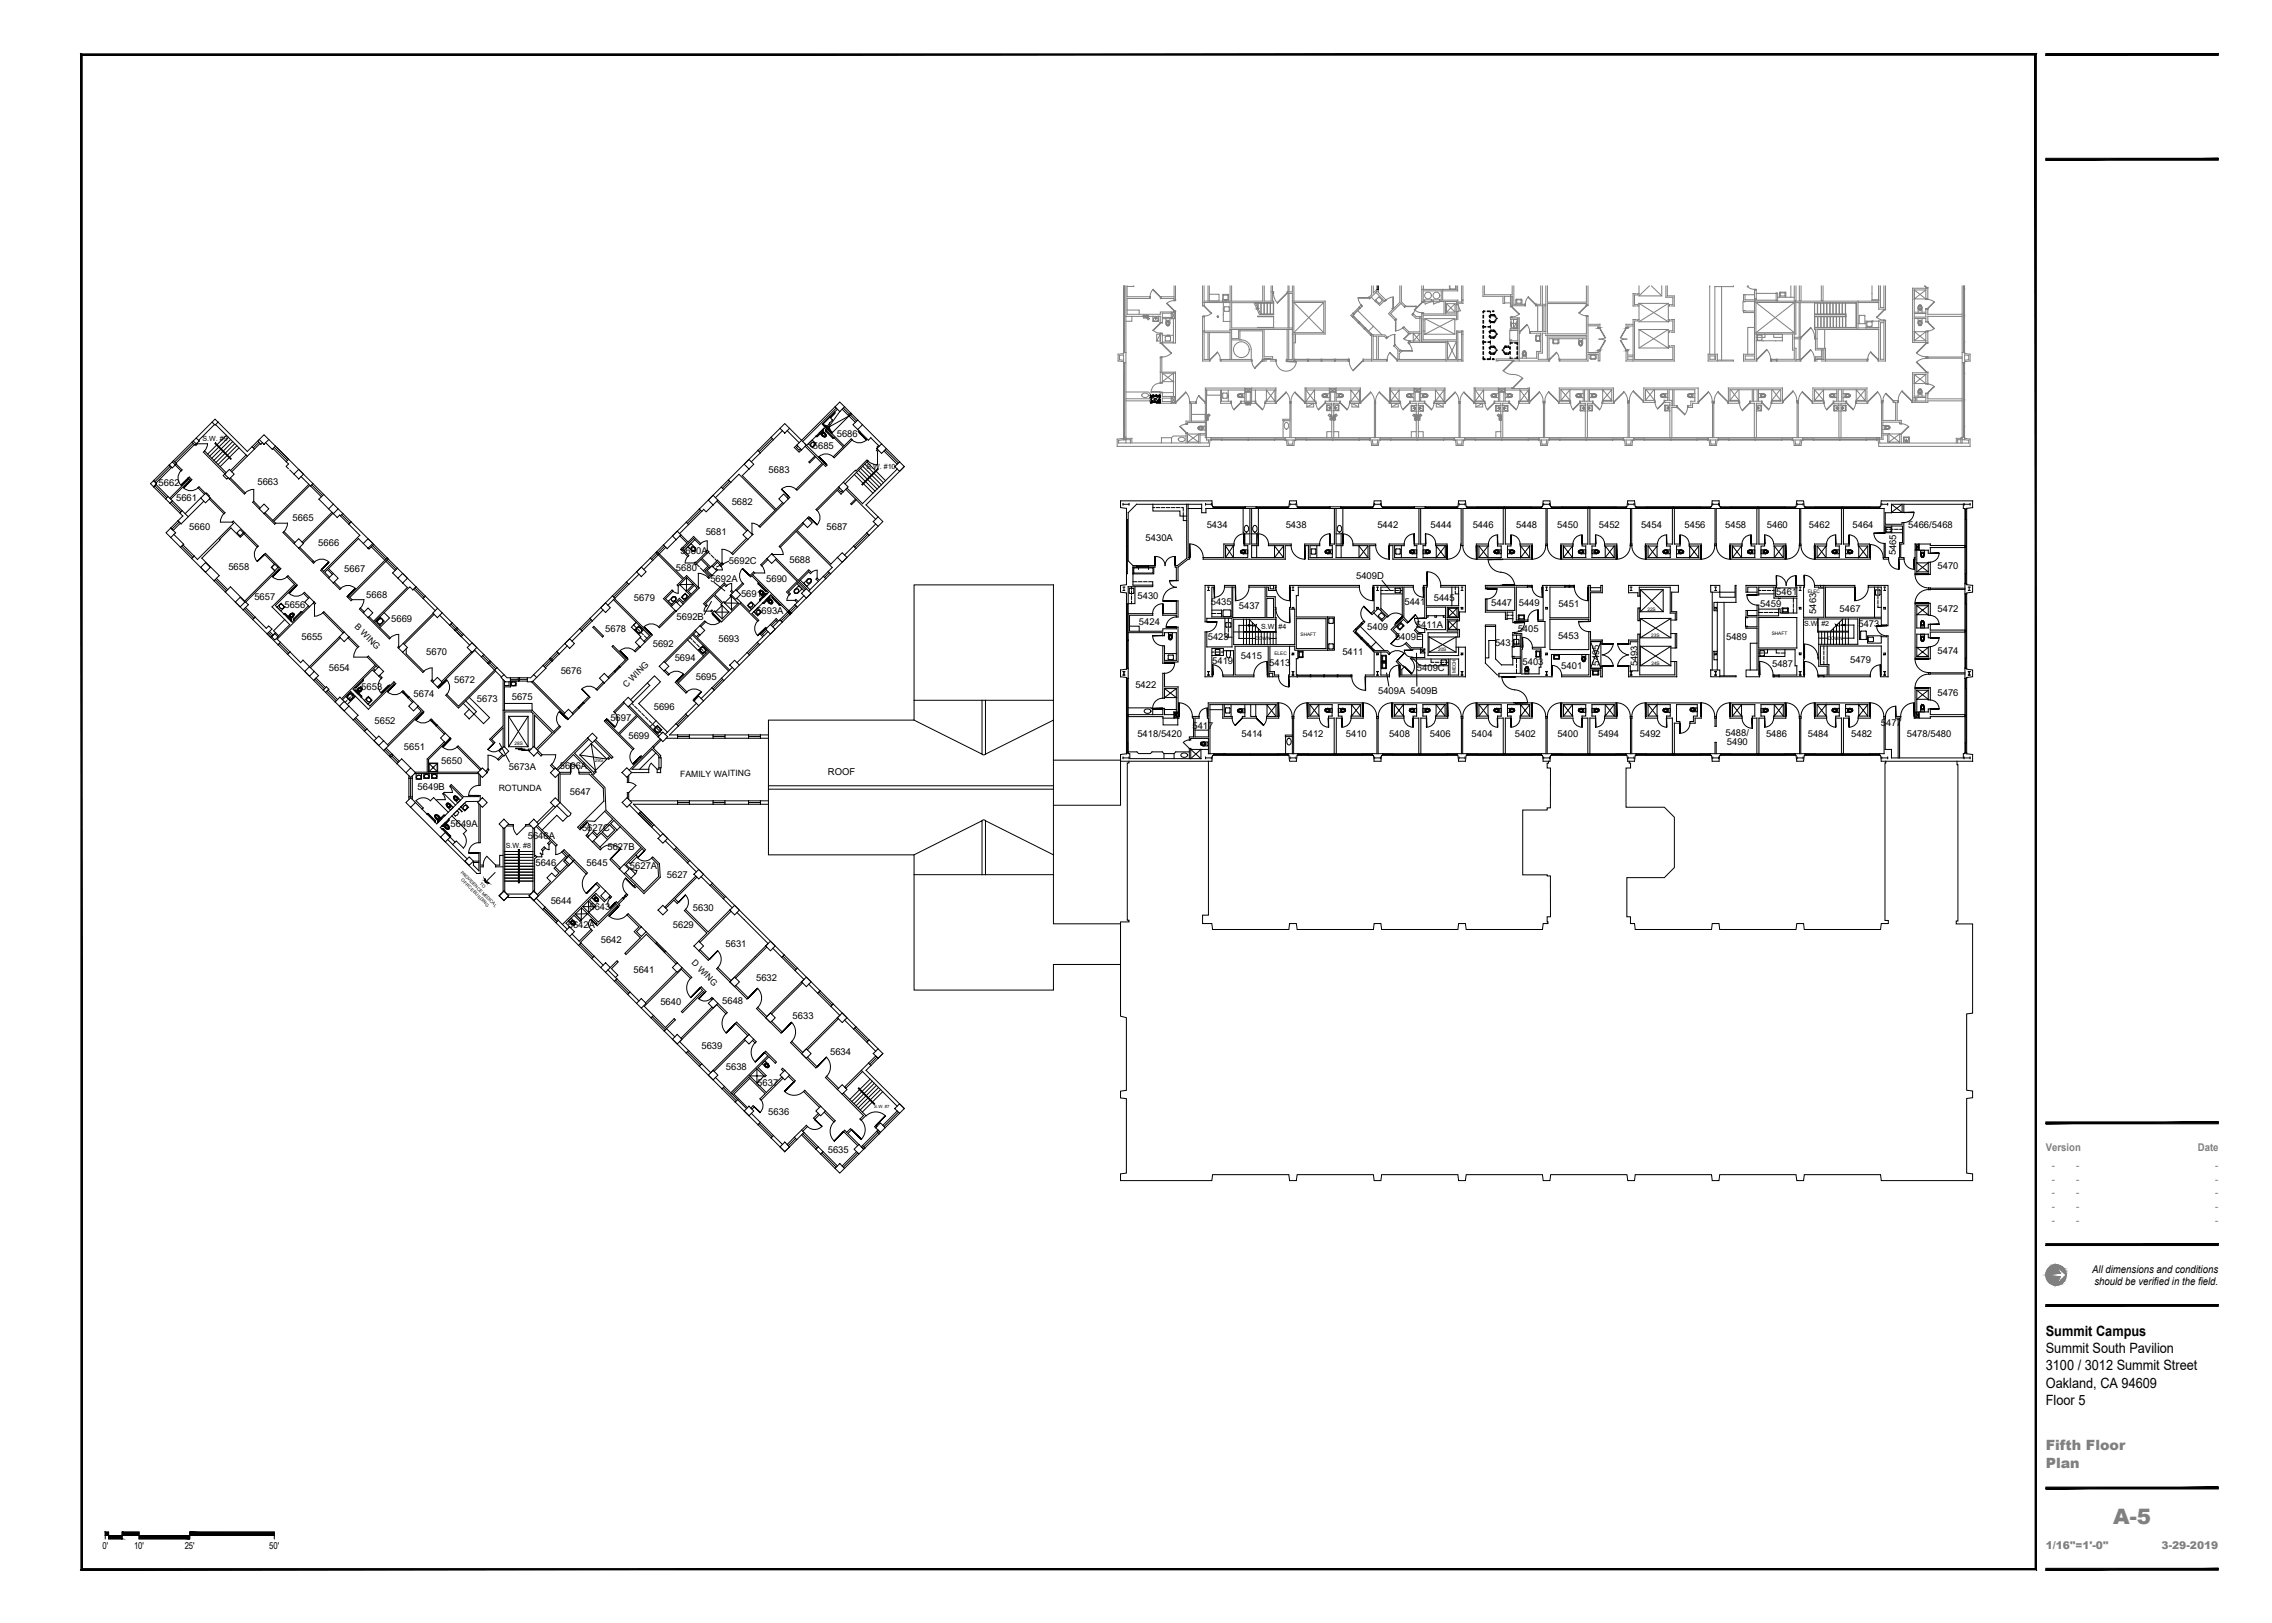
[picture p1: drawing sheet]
<svg xmlns="http://www.w3.org/2000/svg" width="1067mm" height="762mm" viewBox="0 0 1067 762" stroke-linecap="round" stroke-linejoin="round" font-family="sans-serif">
<defs><g id="words">
<text font-size="10" fill="#808080" x="992" y="715">A-5</text>
<g font-size="6.7">
<text x="961" y="627">Summit Campus</text>
<text x="961" y="635">Summit South Pavilion</text>
<text x="961" y="643">3100 / 3012 Summit Street</text>
<text x="961" y="651">Oakland, CA 94609</text>
<text x="961" y="660">Floor 5</text>
</g>
<g font-size="6.7" fill="#808080">
<text x="961" y="681">Fifth Floor</text>
<text x="961" y="689">Plan</text>
</g>
<g font-size="5" fill="#808080">
<text x="961" y="540">Version</text>
<text x="1032" y="540">Date</text>
<text x="963" y="549">-</text>
<text x="975" y="549">-</text>
<text x="1040" y="549">-</text>
<text x="963" y="555">-</text>
<text x="975" y="555">-</text>
<text x="1040" y="555">-</text>
<text x="963" y="562">-</text>
<text x="975" y="562">-</text>
<text x="1040" y="562">-</text>
<text x="963" y="568">-</text>
<text x="975" y="568">-</text>
<text x="1040" y="568">-</text>
<text x="963" y="575">-</text>
<text x="975" y="575">-</text>
<text x="1040" y="575">-</text>
<text x="961" y="727">1/16&quot;=1'-0&quot;</text>
<text x="1015" y="727">3-29-2019</text>
</g>
<g font-size="5">
<text x="982" y="598">All dimensions and conditions</text>
<text x="983" y="603">should be verified in the field.</text>
</g>
<g font-size="4.4">
<text x="393" y="205">5686</text>
<text x="382" y="211">5685</text>
<text x="74" y="228">5662</text>
<text x="121" y="228">5663</text>
<text x="361" y="222">5683</text>
<text x="83" y="235">5661</text>
<text x="344" y="237">5682</text>
<text x="137" y="244">5665</text>
<text x="89" y="249">5660</text>
<text x="331" y="251">5681</text>
<text x="388" y="249">5687</text>
<text x="567" y="248">5434</text>
<text x="604" y="248">5438</text>
<text x="647" y="248">5442</text>
<text x="672" y="248">5444</text>
<text x="691" y="248">5446</text>
<text x="712" y="248">5448</text>
<text x="731" y="248">5450</text>
<text x="751" y="248">5452</text>
<text x="771" y="248">5454</text>
<text x="791" y="248">5456</text>
<text x="810" y="248">5458</text>
<text x="830" y="248">5460</text>
<text x="849" y="248">5462</text>
<text x="870" y="248">5464</text>
<text x="896" y="248">5466/5468</text>
<text x="149" y="256">5666</text>
<text x="538" y="254">5430A</text>
<text x="319" y="260">5680A</text>
<text x="890" y="261" transform="rotate(-89 890 261)">5465</text>
<text x="107" y="267">5658</text>
<text x="162" y="269">5667</text>
<text x="317" y="268">5680</text>
<text x="342" y="265">5692C</text>
<text x="371" y="264">5688</text>
<text x="910" y="267">5470</text>
<text x="334" y="273">5692A</text>
<text x="360" y="273">5690</text>
<text x="637" y="272">5409D</text>
<text x="119" y="282">5657</text>
<text x="172" y="281">5668</text>
<text x="348" y="280">5691</text>
<text x="534" y="281">5430</text>
<text x="834" y="279">5461</text>
<text x="134" y="285">5656</text>
<text x="298" y="282">5679</text>
<text x="569" y="284">5435</text>
<text x="582" y="286">5437</text>
<text x="659" y="284">5441</text>
<text x="673" y="282">5445</text>
<text x="700" y="284">5447</text>
<text x="713" y="285">5449</text>
<text x="732" y="285">5451</text>
<text x="827" y="285">5459</text>
<text x="864" y="287">5467</text>
<text x="910" y="287">5472</text>
<text x="184" y="292">5669</text>
<text x="318" y="291">5692B</text>
<text x="355" y="288">5693A</text>
<text x="535" y="293">5424</text>
<text x="853" y="288" transform="rotate(-90 853 288)">5463</text>
<text x="284" y="297">5678</text>
<text x="642" y="296">5409</text>
<text x="665" y="295">5411A</text>
<text x="713" y="297">5405</text>
<text x="873" y="294">5473</text>
<text x="142" y="300">5655</text>
<text x="307" y="304">5692</text>
<text x="337" y="301">5693</text>
<text x="567" y="300">5423</text>
<text x="655" y="300">5409E</text>
<text x="702" y="303">5431</text>
<text x="732" y="300">5453</text>
<text x="810" y="300">5489</text>
<text x="200" y="307">5670</text>
<text x="317" y="310">5694</text>
<text x="569" y="312">5419</text>
<text x="583" y="309">5415</text>
<text x="630" y="307">5411</text>
<text x="869" y="311">5479</text>
<text x="910" y="307">5474</text>
<text x="154" y="315">5654</text>
<text x="263" y="317">5676</text>
<text x="596" y="313">5413</text>
<text x="665" y="315">5409C</text>
<text x="715" y="312">5403</text>
<text x="733" y="314">5401</text>
<text x="751" y="312" transform="rotate(-90 751 312)">5495</text>
<text x="769" y="313" transform="rotate(-90 769 313)">5493</text>
<text x="832" y="313">5487</text>
<text x="213" y="321">5672</text>
<text x="327" y="319">5695</text>
<text x="533" y="323">5422</text>
<text x="170" y="324">5653</text>
<text x="194" y="327">5674</text>
<text x="224" y="330">5673</text>
<text x="240" y="329">5675</text>
<text x="647" y="326">5409A 5409B</text>
<text x="910" y="327">5476</text>
<text x="307" y="333">5696</text>
<text x="176" y="340">5652</text>
<text x="287" y="339">5697</text>
<text x="883" y="341">5477</text>
<text x="295" y="347">5699</text>
<text x="534" y="346">5418/5420</text>
<text x="560" y="342">5417</text>
<text x="583" y="346">5414</text>
<text x="612" y="346">5412</text>
<text x="632" y="346">5410</text>
<text x="652" y="346">5408</text>
<text x="671" y="346">5406</text>
<text x="691" y="346">5404</text>
<text x="711" y="346">5402</text>
<text x="731" y="346">5400</text>
<text x="750" y="346">5494</text>
<text x="770" y="346">5492</text>
<text x="810" y="346">5488/</text>
<text x="829" y="346">5486</text>
<text x="849" y="346">5484</text>
<text x="869" y="346">5482</text>
<text x="895" y="346">5478/5480</text>
<text x="190" y="352">5651</text>
<text x="811" y="350">5490</text>
<text x="207" y="359">5650</text>
<text x="239" y="362">5673A</text>
<text x="263" y="361">5696A</text>
<text x="389" y="364">ROOF</text>
<text x="196" y="371">5649B</text>
<text x="268" y="373">5647</text>
<text x="212" y="388">5649A</text>
<text x="248" y="394">5646A</text>
<text x="273" y="390">5627C</text>
<text x="285" y="399">5627B</text>
<text x="251" y="407">5646</text>
<text x="275" y="407">5645</text>
<text x="296" y="408">5627A</text>
<text x="313" y="412">5627</text>
<text x="259" y="424">5644</text>
<text x="277" y="427">5643</text>
<text x="325" y="428">5630</text>
<text x="267" y="436">5642A</text>
<text x="316" y="436">5629</text>
<text x="282" y="443">5642</text>
<text x="341" y="445">5631</text>
<text x="297" y="457">5641</text>
<text x="355" y="461">5632</text>
<text x="310" y="472">5640</text>
<text x="339" y="471">5648</text>
<text x="372" y="479">5633</text>
<text x="329" y="492">5639</text>
<text x="390" y="495">5634</text>
<text x="341" y="502">5638</text>
<text x="356" y="510">5637</text>
<text x="361" y="523">5636</text>
<text x="389" y="541">5635</text>
<text x="48" y="727">0'</text>
<text x="63" y="727">10'</text>
<text x="87" y="727">25'</text>
<text x="126" y="727">50'</text>
</g>
<g font-size="4.1">
<text x="166" y="294" transform="rotate(45 166 294)">B WING</text>
<text x="294" y="323" transform="rotate(-45 294 323)">C WING</text>
<text x="319" y="365">FAMILY WAITING</text>
<text x="234" y="371">ROTUNDA</text>
<text x="324" y="452" transform="rotate(45 324 452)">D WING</text>
</g>
<g font-size="3.3">
<text x="95" y="207">S.W. #9</text>
<text x="407" y="220">S.W. #10</text>
<text x="592" y="295">S.W. #4</text>
<text x="847" y="294">S.W. #2</text>
<text x="238" y="398">S.W. #8</text>
</g>
<g font-size="2.2">
<text x="849" y="278">ELEC</text>
<text x="774" y="287">22S</text>
<text x="611" y="299">SHAFT</text>
<text x="775" y="299">23S</text>
<text x="832" y="298">SHAFT</text>
<text x="590" y="301">DOWN</text>
<text x="675" y="306">20S</text>
<text x="858" y="300">DOWN</text>
<text x="598" y="307">ELEC</text>
<text x="684" y="316" transform="rotate(-90 684 316)">MECH</text>
<text x="775" y="312">24S</text>
<text x="242" y="350">28S</text>
<text x="279" y="358">29S</text>
</g>
<g font-size="2">
<text x="216" y="410" transform="rotate(45 216 410)">PROVIDENCE MEDICAL</text>
<text x="216" y="413" transform="rotate(45 216 413)">OFFICE BUILDING</text>
<text x="225" y="415" transform="rotate(44 225 415)">TO</text>
<text x="411" y="520">S.W. #7</text>
</g>
<g font-size=".8" fill="#808080">
<text x="539" y="150">N</text>
<text x="568" y="195" transform="rotate(-90 568 195)">N</text>
<text x="625" y="195" transform="rotate(-90 625 195)">N</text>
<text x="628" y="195" transform="rotate(-90 628 195)">N</text>
<text x="664" y="195" transform="rotate(-90 664 195)">N</text>
<text x="667" y="195" transform="rotate(-90 667 195)">N</text>
<text x="704" y="195" transform="rotate(-90 704 195)">N</text>
</g>
</g></defs>
<!-- layer: A-FLOR-STRS -->
<g fill="none" stroke="#000" stroke-width=".47">
<path d="M101 208l8 7zM102 209l-4 4M103 210l-5 4M104 211l-5 4M105 212l-5 4M106 213l-5 4M106 204l-4 5M107 214l-5 4M107 205l-4 5M108 215l-5 4M108 206l-4 5M109 207l-4 5"/>
<path d="M110 208l-4 5M111 209l-4 5M112 210l-4 5M404 220l4 4M405 219l4 4M406 218l4 4M407 217l4 4M401 223l4 4M402 222l4 4M403 221l4 4M405 227l7-7-7 8zM405 227l5 5"/>
<path d="M406 226l5 5M407 225l5 5M408 224l5 5M409 223l5 5M410 222l5 5M411 221l5 5M584 291v5M584 297v6M585 291v5M585 297v6M586 291l3 2v1l1-1v1l2 2M587 291v5"/>
<path d="M587 297v6M588 292v4M588 297v6M589 294v2M589 297v6M591 295v1M591 297v6M592 297v6M594 297v6M595 297v6M596 297v6M598 297v6"/>
<path d="M599 297v6M854 297v5M855 297v5M857 297v5M858 297v5M860 297v5M861 295v1M861 297v5M862 294v2M862 297v5M864 292v4M864 297v5"/>
<path d="M865 291v5M865 297v5M865 291l-2 2v1l-1-1v1l-2 2M866 291v5M866 297v5M868 291v5M868 297v5M237 400h6M243 399l1 15zM244 400h6M237 414h6M237 412h6"/>
<path d="M237 411h6M237 409h6M237 408h6M237 407h6M237 405h6M237 404h6M237 403h6M237 401h6M244 414h6M244 412h6M244 411h6M244 409h6"/>
<path d="M244 408h6M244 407h6M244 405h6M244 404h6M244 403h6M244 401h6M403 511l7 8-7-8zM404 512l-5 4M405 513l-5 4M406 514l-5 4M406 515l-4 4M407 516l-4 4"/>
<path d="M408 517l-4 4M409 507l-5 4M409 518l-4 4M410 508l-5 4M411 509l-5 4M411 510l-4 4M413 511l-5 4M413 512l-4 4M414 513l-4 4"/>
</g>
<!-- layer: A-DOOR -->
<g fill="none" stroke="#000" stroke-width=".47">
<path d="M93 208h4l-1 4M384 214a5 5 0 0 1 7 0M400 207a5 5 0 0 0 7 0M412 212v6h-2l-2-2M85 221a5 5 0 0 0 0 7M86 229a5 5 0 0 0 7 0M115 231l2-1h2v5M367 230a5 5 0 0 1 7 0M384 240a5 5 0 0 1 0 6M104 245h5M105 241l-1 2-1 2M121 257a5 5 0 0 0 0 7"/>
<path d="M129 246h6v1l-2 3M329 255l3-1v4M339 258h2l3 2M339 258v6M356 247l-3-1v4M366 257l2 3h-5M559 255a6 6 0 0 1 6 7M584 251a5 5 0 0 0-5 4M591 251a5 5 0 0 1 5 4M606 256a6 6 0 0 0 7 7M624 251a5 5 0 0 0-4 4M631 251a5 5 0 0 1 4 4"/>
<path d="M646 256a6 6 0 0 0 6 7M664 251a5 5 0 0 0-5 4M669 251a5 5 0 0 1 5 4M686 256a6 6 0 0 1-7 7M687 256a6 6 0 0 0 6 7M703 251a4 4 0 0 0-4 4M709 251a4 4 0 0 1 5 4M726 256a6 6 0 0 1-7 7M727 256a6 6 0 0 0 6 7M743 251a4 4 0 0 0-4 4M749 251a4 4 0 0 1 4 4M765 256a6 6 0 0 1-6 7"/>
<path d="M766 256a6 6 0 0 0 7 7M783 251a4 4 0 0 0-5 4M789 251a4 4 0 0 1 4 4M805 256a6 6 0 0 1-6 7M806 256a6 6 0 0 0 6 7M822 251a4 4 0 0 0-4 4M829 251a4 4 0 0 1 4 4M845 256a6 6 0 0 1-7 7M846 256a6 6 0 0 0 6 7M862 251a4 4 0 0 0-4 4M868 251a4 4 0 0 1 5 4M878 256a6 6 0 0 1 6 6"/>
<path d="M880 250a5 5 0 0 0 5 5M899 241a5 5 0 0 1-5 4M910 260a4 4 0 0 1-4 4M128 271a5 5 0 0 0 7 0M136 279a5 5 0 0 0 6 0M148 264a5 5 0 0 1 6 0M160 276a5 5 0 0 1 7 0M318 275v4l-2-1M322 264h4M323 261l-1 3M332 271l-2-1-2-1v7M338 266l1 2h-2"/>
<path d="M341 275l3-1v3M349 267a5 5 0 0 0 0 7M358 266l1 3h-5M371 279l-2 3h4M381 269l3-1v3M542 261a4 4 0 0 1 5 5 4 4 0 0 1 5-5M549 273l1 2 2 1a6 6 0 0 0-6 6M575 276a5 5 0 0 1-5 4M586 276a6 6 0 0 1-6 6M599 276a6 6 0 0 0 6 6M638 276a6 6 0 0 0 7 6M664 276a5 5 0 0 0 4 4"/>
<path d="M670 268a6 6 0 0 1 7 7M699 263a7 7 0 0 0 8 6 7 7 0 0 1 4 6M703 276a5 5 0 0 1-5 5M719 276a5 5 0 0 0 5 4M739 276a6 6 0 0 0 7 6M820 279a5 5 0 0 0 5 5M834 270a5 5 0 0 1 5 5 5 5 0 0 1 4-5M847 270a5 5 0 0 1 5 5M877 276a6 6 0 0 1-6 6M887 263a5 5 0 0 0 5 4M894 263a5 5 0 0 0 5 4M899 270a6 6 0 0 0 7 6"/>
<path d="M906 277a6 6 0 0 0-7 6M148 284v5h1l3-1M165 282h6v1l-2 2M183 299l2-1h2v5M302 294a5 5 0 0 1 7 0M331 292a5 5 0 0 0 7 0M332 285l-1 2h3M356 292a5 5 0 0 0 0 6M541 298a5 5 0 0 0 5 5M546 283a5 5 0 0 0-5 5M552 290a5 5 0 0 0-4 4M571 292a5 5 0 0 1-4 5"/>
<path d="M599 286a6 6 0 0 0 6 6M640 285a5 5 0 0 0 0 6M652 289a5 5 0 0 1 7 0M664 290a5 5 0 0 0 5 5M665 289a5 5 0 0 1 0 6M715 299a5 5 0 0 1 5 5M716 292a5 5 0 0 1-5 5M722 286a5 5 0 0 0-5 5M741 292a5 5 0 0 0 5 5M881 294a5 5 0 0 0 5 5M906 289a4 4 0 0 1 4 4M910 299a4 4 0 0 1-4 5"/>
<path d="M166 309h6M168 304l-2 2v2M179 319a5 5 0 0 0 0 6M203 314h-2l-2 1M203 314v5M210 319a5 5 0 0 1 0 7M291 306a5 5 0 0 1 7 0M314 317a5 5 0 0 1 7 0M552 311a5 5 0 0 1-5 5M569 312a5 5 0 0 1 5 5M595 311a6 6 0 0 0-6 6M600 318a5 5 0 0 0 5 4"/>
<path d="M635 318a6 6 0 0 0 6 6M653 307a5 5 0 0 1 6 0M657 312a5 5 0 0 0-5 5M659 305a3 3 0 0 0 4 3M660 302a5 5 0 0 1-7 0M663 310a5 5 0 0 1 0 6M705 318a7 7 0 0 0 8 6 6 6 0 0 1 4 6M729 312a5 5 0 0 1 4 5M757 302a6 6 0 0 1-5 5 6 6 0 0 1 5 6M760 302a6 6 0 0 0 5 5 6 6 0 0 0-5 6M826 311a6 6 0 0 1 7 6M847 311a6 6 0 0 1 7 6"/>
<path d="M847 302a6 6 0 0 1 7 7M883 312a5 5 0 0 0-5 5M899 309a6 6 0 0 0 7 7M906 317a6 6 0 0 0-7 6M182 325a5 5 0 0 0 7 0M195 338a5 5 0 0 0 7 0M263 334a5 5 0 0 0 0 7M273 324a5 5 0 0 1 7 0M289 335a5 5 0 0 1 0 6M323 325a5 5 0 0 1 6 0M546 328a5 5 0 0 0-5 5M554 330a6 6 0 0 1 6 6"/>
<path d="M567 332l-3 2-1 2M579 337l1 4M595 337l-2 4M600 330a6 6 0 0 1 7 6M614 330a6 6 0 0 0-7 6M620 337a4 4 0 0 0 4 4M634 337a4 4 0 0 1-4 4M640 330a6 6 0 0 1 6 6M654 330a6 6 0 0 0-7 6M659 337a4 4 0 0 0 4 4M674 337a4 4 0 0 1-4 4M680 330a6 6 0 0 1 6 6"/>
<path d="M693 330a6 6 0 0 0-6 6M699 337a4 4 0 0 0 4 4M714 337a4 4 0 0 1-5 4M719 330a6 6 0 0 1 7 6M733 330a6 6 0 0 0-6 6M739 337a4 4 0 0 0 4 4M753 337a4 4 0 0 1-4 4M759 330a6 6 0 0 1 6 6M773 330a6 6 0 0 0-7 6M778 337a4 4 0 0 0 5 4M794 340a5 5 0 0 1-5 4M799 330a6 6 0 0 1 6 6"/>
<path d="M812 330a6 6 0 0 0-6 6M818 337a5 5 0 0 0 5 5M833 337a4 4 0 0 1-4 4M838 330a6 6 0 0 1 7 6M852 330a6 6 0 0 0-6 6M858 337a4 4 0 0 0 4 4M873 337a4 4 0 0 1-5 4M878 330a6 6 0 0 1 7 6M890 332a5 5 0 0 0-5 4M899 330a6 6 0 0 0-7 6M906 329a4 4 0 0 1 4 4M208 351a5 5 0 0 0 7 0"/>
<path d="M229 352a4 4 0 0 0 6 0M234 356l-3-1h-2v6M255 354h6v2l-2 3M268 359l3 1 1 3M297 352a5 5 0 0 0 0 7M558 347l-2 2 2 2M225 369a5 5 0 0 0-5 5M295 367l4 2-4 3M305 361l1-3 3 3M225 396a5 5 0 0 0-5 4M241 388l1 2 1 2M247 388l-4 4"/>
<path d="M255 399v2h-1v1h-2M258 397v2l-2-1M261 397v4l3-1M276 386l1 3-1 3M282 398a6 6 0 0 1 9 0M227 406v-2l2-2 4 4M275 410a6 6 0 0 0 0 9M294 412l-2 4 2 4M296 408l3 1M299 409l-1 1M299 403a4 4 0 0 0 7 0M277 432a3 3 0 0 0 1 4"/>
<path d="M287 422a3 3 0 0 0-1 4M294 430a6 6 0 0 1-8 0M322 420a5 5 0 0 1 0 7M324 459a6 6 0 0 0 0 9M337 446a6 6 0 0 1 0 8M334 469a4 4 0 0 1-6 0M341 476a6 6 0 0 0 0 9M356 464a6 6 0 0 1 0 9M372 480a6 6 0 0 1 0 9M354 490a6 6 0 0 0 1 9M388 496a6 6 0 0 1 0 9M357 516a4 4 0 0 1 0 6"/>
<path d="M368 512a6 6 0 0 0 9 0M386 529a5 5 0 0 1-7 0M392 527a6 6 0 0 0 0 9M404 526a6 6 0 0 1 0 9M407 524a6 6 0 0 1 9 0"/>
</g>
<!-- layer: A-COLS -->
<g fill="none" stroke="#000" stroke-width=".47">
<path d="M100 198l1-1 1 1-1 2zM368 199l3 2-3 2-2-2zM392 191l2-2 3 2-3 2zM400 199l3-2 2 2-2 3zM80 218l1-1 1 1-1 2zM91 207l1-1 2 1-2 1zM122 206l2-2 2 2-2 3zM349 218l3-2 2 2-2 2zM374 209l2-2 3 2-3 2zM412 211l2-3 2 3-2 2zM420 219l2-2 3 2-3 2zM71 227l1-1 1 1-1 2z"/>
<path d="M94 234l2-2 3 2-3 2zM105 223l3-3 2 3-2 2zM122 239l2-2 2 2-2 2zM138 223l2-3 3 3-3 2zM154 239l3-2 2 2-2 2zM335 233l2 2-2 2-2-2zM368 232l2 2-2 2-2-2zM394 229l2-3 2 3-2 2zM527 237h3M527 236v1M530 236v1M566 237h3"/>
<path d="M566 236v1M569 236v1M606 237h3M606 236v1M609 236v1M645 237h3M645 236v1M648 236v1M685 237h3M685 236v1M688 236v1M725 237h3"/>
<path d="M725 236v1M728 236v1M764 237h3M764 236v1M767 236v1M804 237h3M804 236v1M807 236v1M844 237h3M844 236v1M847 236v1M884 237h2"/>
<path d="M884 236v1M886 236v1M922 237h3M922 236v1M925 236v1M80 248l2 2-2 2-2-2zM111 250l2-1 1 1-1 2zM138 255l2-2 3 2-3 2zM173 253l2 2-2 2-2-2zM316 252l2-3 2 2-3 2zM349 251l2-2 2 2-2 2zM379 243l2 2-2 3-2-3z"/>
<path d="M410 245l2-2 3 2-3 2zM96 264l3 2-3 3-2-3zM128 266l1-1 2 1-2 2zM154 271l3-2 2 2-2 3zM187 271l2-2 2 2-2 3zM299 268l2-2 2 2-2 3zM334 266l3 2-3 2-2-2zM343 279l2-2 3 2-3 2zM360 262l2-2 3 2-3 3zM379 276l2 3-2 2-3-2zM393 262l2-3 3 3-3 2zM527 277h1"/>
<path d="M527 276h1M528 276v1M567 277h1M567 276h1M567 276v1M607 277h.1M607 276h.1M607 276v1M646 277h1M646 276h1M647 276v1M686 277h1"/>
<path d="M686 276h1M686 276v1M726 277h1M726 276h1M726 276v1M765 277h1M765 276h1M766 276v1M805 277h1M805 276h1M806 276v1M845 277h1"/>
<path d="M845 276h1M845 276v1M885 277h.1M885 276h.1M885 276v1M924 277h1M924 276h1M925 276v1M111 283l2-3 2 3-2 2zM129 297l2 2-2 1-1-1zM143 283l2-3 3 3-3 2zM162 297l2 2-2 2-3-2z"/>
<path d="M173 285l2 3-2 2-2-2zM205 286l3 2-3 2-2-2zM267 300l3 2-3 2-2-2zM282 285l2-2 3 2-3 3zM315 285l2-2 3 2-3 2zM326 296l3-2 2 2-2 2zM360 295l2-2 2 2-2 3zM143 315l2-2 3 2-3 2zM178 313l2 2-2 2-2-2zM189 302l2 2-2 2-2-2zM222 302l2 2-2 2-3-2zM235 318l2-1 1 1h2v2h-3z"/>
<path d="M248 318h1l2-1 1 1-2 2h-2zM281 318l3-2 2 2-2 3zM298 302l3-3 2 3-2 2zM310 313l2-2 2 2-2 2zM343 312l2-2 2 2-2 2zM527 315h1M527 317h1M528 315v2M567 315h1M567 317h1M567 315v2M607 315h.1"/>
<path d="M607 317h.1M607 315v2M646 315h1M646 317h1M647 315v2M686 315h1M686 317h1M686 315v2M726 315h1M726 317h1M726 317v-2v2M765 315h1"/>
<path d="M765 317h1M766 315v2M805 315h1M805 317h1M806 315v2M845 315h1M845 317h1M845 315v2M885 315h.1M885 317h.1M885 315v2M924 315h1"/>
<path d="M924 317h1M925 315v2M159 332l3-3 2 3-2 2zM192 332l2-3 2 3-2 2zM203 320l2-2 3 2-3 3zM220 333l3 2-3 3-2-3zM265 335l2-2 2 2-2 3zM293 330l2-3 2 3-2 2zM326 329l2-2 2 2-2 2zM178 346l2 2-2 2-2-2zM207 346l2-2 2 2-2 3zM234 353l3-3 2 3-2 2z"/>
<path d="M248 353l3-3 2 3-2 2zM276 346l2-2 2 2-2 3zM311 344l2 2-2 2-2-2zM527 355v1M527 356h3M530 355v1M566 355v1M566 356h3M569 355v1M606 355v1M606 356h3M609 355v1"/>
<path d="M645 355v1M645 356h3M648 355v1M685 355v1M685 356h3M688 355v1M725 355v1M725 356h3M728 355v1M764 355v1M764 356h3M767 355v1"/>
<path d="M804 355v1M804 356h3M807 355v1M844 355v1M844 356h3M847 355v1M884 355v1M884 356h2M886 355v1M922 355v1M922 356h3M925 355v1"/>
<path d="M191 377l2-2 2 2-2 2zM191 363l2-2 2 2-2 2zM224 377l2-2 3 2-3 2zM224 363l2-2 3 2-3 2zM259 363l2-2 2 2-2 2zM261 375l2 2-2 2-2-2zM292 363l2-3 3 3-3 2zM292 377l2-2 3 2-3 2zM207 393l2-2 2 2-2 2zM237 385l2 2-2 2-3-2zM251 385l2 2-2 2-3-2zM278 391l2 2-2 2-2-2z"/>
<path d="M311 391l2 3-2 2-2-2zM220 402l2 2-2 2-2-2zM251 418l2 3-2 2-3-2zM267 402l2 2-2 3-2-3zM267 401l3 3-3 2-2-2zM293 406l2 2-2 2-2-2zM326 410l2-2 2 2-2 3zM234 421l3-3 2 3-2 2zM267 435l3 2-3 3-2-3zM282 421l2-3 3 3-3 2zM301 435l2 2-2 3-2-3zM311 425l2 2-2 3-2-3z"/>
<path d="M343 427l2-2 2 2-2 3zM284 452l3 2-3 3-2-3zM318 452l2 2-2 3-2-3zM328 442l2 2-2 2-2-2zM362 442l2 2-2 2-2-2zM379 459l2 2-2 2-3-2zM301 469l2 2-2 2-2-2zM335 469l2 2-2 2-2-2zM343 461l2-2 2 2-2 2zM362 476l2 2-2 2-2-2zM395 476l3 2-3 2-2-2zM318 486l2 2-2 2-2-2z"/>
<path d="M349 488l3-2 2 2-2 2zM379 492l2 3-2 2-3-2zM412 492l3 3-3 2-2-2zM335 503l2 2-2 2-2-2zM368 503l3 2-3 2-2-2zM395 509l3 2-3 3-2-3zM422 518l3 2-3 3-2-3zM349 522l3-3 2 3-2 2zM368 536l3 2-3 3-2-3zM383 522l2-3 3 3-3 2zM403 537l3 3-3 2-2-2zM413 527l3 2-3 3-2-3z"/>
<path d="M394 546l3 3-3 2-2-2z"/>
</g>
<!-- layer: A-ANNO-TEXT -->
<path d="M586 294h-4v6h7M596 300h3M854 300h4M866 293h4v7h-5M228 413v1h1h-1zM232 410l-4 4" fill="none" stroke="#000" stroke-width=".47"/>
<g fill="#000" stroke="#000" stroke-width=".47">
<path d="M586 293l2 1h-2zM865 293h1v1z"/>
<path d="M228 413v1zM228 413v1z"/>
<path d="M228 414h1zM228 414l1 1z"/>
</g>
<!-- layer: A-FLOR-EVTR -->
<g fill="none" stroke="#000" stroke-width=".47">
<path d="M770 277h11v10h-11zM770 277l11 10M781 277l-11 10M671 299h13v7h-13zM671 299l13 7M680 292h4v4h-4zM680 286h4v4h-4zM680 292l4 4M680 286l4 4M684 299l-13 7M684 292l-4 4M684 286l-4 4"/>
<path d="M770 290h15v9h-15zM770 290l15 9M785 290l-15 9M747 301l5 13M752 301h-5v13h5v-13l-5 13M770 303h15v10h-15zM770 303l15 10M785 303l-15 10M239 336h9v15h-9zM239 336l9 15M248 336l-9 15M242 351l3 1z"/>
<path d="M244 352h2zM248 352h-3h3M272 354l13 2M278 349l7 7-5 6-8-8zM278 349l2 13"/>
</g>
<!-- layer: A-GLAZ -->
<g fill="none" stroke="#000" stroke-width=".47">
<path d="M396 192l3 2M399 195l3 3M80 219l-7 7M91 208l-9 9M122 208l-3 2M129 210l6 6M356 211l6-6 1 1-6 7zM363 206l-7 6M416 211l6 6M73 228l5 6M80 236l5 4M146 228l5 5"/>
<path d="M329 240l-6 6M339 229l3-4 1 1-3 4zM343 226l-4 3M570 238h15M570 238h15v1M590 238h15M609 238h15M609 238h15v1M630 238h14M649 238h15M649 238h15v1M669 238h15"/>
<path d="M689 239h35M689 238h35M706 238v1M729 238l34 1M746 238v1M763 238l-34 1M768 238h35M768 239h35M786 238v1M808 238h30l-30 1M825 238v1M826 238v1"/>
<path d="M843 238h-5l5 1M848 238l35 1M865 238v1M883 238l-35 1M923 239v35M84 245l-3 3M85 256l6 6M160 242l4 4M175 256l6 7M309 260l-3 3M312 256l-3 3M401 256l6-6 1 1-6 7z"/>
<path d="M408 251l-7 6M529 256h.1M529 257h.1M529 244v25zM923 256h.1M923 257h.1M101 272l5 5M182 263l4 4M195 276l4 4M295 274l-7 6M389 269l-2 2M534 266h5"/>
<path d="M717 275h2M735 275h2M737 275h2M923 279v17M923 279v35M115 286l4 4M126 297l2 2M212 293l2 2M214 296l3 2M278 291l-5 5M370 287l3-3 1 1-3 3M370 288h.1"/>
<path d="M370 288l-3 4M374 284l-3 3M529 284v30M637 297l2 3M639 300l3 2M640 293l-3 3M923 296h.1M923 296v18M131 302l5 5M148 319l4 4M227 308l2 3M230 311l3 3"/>
<path d="M240 319h3M244 319h4M259 310l-3 3M262 306l-3 3M291 313l-2 2M339 319l-4 4M356 302l-5 5M529 319l1 34M529 301h1M529 319v34M609 317h6M615 317v1z"/>
<path d="M615 317h7M622 317v1zM622 317h6M628 317v1zM628 317h6M642 303l3 2M833 317h2M923 319v4v-4M153 325l5 4M166 338l6 5M189 325l3 2M203 338l2 3"/>
<path d="M274 330l-2 2M322 336l-4 4M529 336h1M923 336h.1M181 352l2 2M184 355l3 3M318 346h6M335 346h5M351 346h6M570 354h5h-5M587 354h.1M605 354h-30h30"/>
<path d="M609 354h5h-5M627 354h.1M644 354h-30h30M649 354h35M667 354h.1M689 354h30h-30M706 354h.1M724 354h-5h5M729 354h4h-4M746 354h.1M763 354h-30h30M768 354h35"/>
<path d="M786 354h.1M808 354h35M825 354h.1M826 354h.1M848 354h17M848 354h30h-13M865 354h.1M883 354h-5h5M923 353v-30v30M193 365v9M318 377h6M335 377h5"/>
<path d="M351 377h6M300 382l6 6M317 398l6 7M334 415l6 6M255 426l7 7M294 421l-1 1M272 443l6 6M308 443l4 4M368 449l6 6M289 460l6 6M306 477l6 7M384 466l7 6"/>
<path d="M323 494l6 6M401 483l7 6M412 496l-4 4M340 511l6 6M356 528l7 6M374 535l-4 3M377 532l7 7M412 532l-6 6M422 522l-7 7M386 541l7 7M403 541l-7 7"/>
</g>
<!-- layer: A-FLOR-PFIX -->
<g fill="none" stroke="#000" stroke-width=".47">
<path d="M387 200h.1M387 200h1M387 200l2 1M388 200l1 1M390 196l-4 3 1 1M390 196l1 1-3 3M392 194l-2 2M392 193l-6 6 4 4M380 208l1-1 2 1-2 2zM386 204l1 1M386 204l1-1 1 1M386 204h.1"/>
<path d="M386 202l-3 3M386 201l1 1-3 3h-1M387 205h.1M387 203h.1M387 203l-1-1-1 1 2 2h1M387 203l1 1M387 203h-1v1v1M387 204h1M388 204h.1M388 204l-1 1M388 202l3 4M388 204v1"/>
<path d="M388 202h.1M389 201h.1M389 201v1M389 201l2 2h-1l-1-2M391 206h1M392 205l-1 1M392 206h.1M888 237l5 4h-5l5-4M325 257v1M325 258l1 1M325 257h-1M325 257h1"/>
<path d="M326 259h.1M326 257h.1M326 257l-1-2-2 2 2 2M326 257l1 1M327 257v1M327 258l-1 1M575 256l4 6v-6l-4 6M583 260h.1M583 259h.1M583 259v1M583 260h1M583 259h1"/>
<path d="M583 258l-1 1 1 1M583 258l2 1v1M584 260h.1M584 258h-1M584 258h2v2h-2M584 259h.1M585 260h-1M585 247a1.3 1.3 0 0 1 1 1 1.3 1.3 0 0 1-1 2l-1-2zM589 247a1.3 1.3 0 0 1 1 1 1.3 1.3 0 0 1-1 2l-1-2zM598 256v6l5-6M598 256l5 6M616 258h2v2h-2"/>
<path d="M616 258v2M622 260h.1M622 260v-1l1-1h3v2h-3M622 260h1M622 259h.1M622 259h1M623 259h.1M623 260h.1M623 259l-1 1M623 259a.7 .7 0 0 1 1-1 .7 .7 0 0 1 0 1M623 260h1M623 258l2 1-1 1"/>
<path d="M624 260h-1M628 247a1.3 1.3 0 0 1 2 1 1.4 1.4 0 0 1-2 2v-2zM638 256v6l4-6M638 256l4 6M655 258h2v2h-2zM662 259v1M662 259l1-1 1 1v1M662 259h.1M662 260h.1M662 260h1M662 259h2M662 259h1"/>
<path d="M663 258h2v2h-2M663 260h.1M664 259h.1M664 259h-1M664 260h-1M669 260h.1M669 259l1-1 2 1M669 259v1h1M670 259h.1M670 260h1M671 259h.1M671 258h-3v2h2"/>
<path d="M671 259h-1M671 260h-1M671 259v1M671 260h.1M672 259l-1 1M679 256l-5 6v-6l5 6M694 256l5 6v-6l-5 6M702 260h.1M702 259h.1M702 259v1M702 260h1M702 259h1"/>
<path d="M702 258l-1 1 1 1M703 260h.1M703 258h-1l2 1v1M703 258h2v2h-2M703 259h.1M704 260h-1M709 260h1M710 260h.1M710 258l-1 1v1M710 259h-1h1M710 259h1M711 259h-1"/>
<path d="M711 259h.1M711 259v1M711 260h-1M711 260h.1M711 259l-3-1v2h2M718 256l-4 6v-6l4 6M734 256l4 6v-6l-4 6M741 260h1M741 259h.1M741 260h.1M741 260v-1l1-1h3v2h-3M741 259h1"/>
<path d="M742 260h.1M742 259h.1M742 259l-1 1M742 259h1M742 260h1M742 258l2 1-1 1M743 259h.1M743 260h-1M749 260h1M750 258l-2 1 1 1M750 260h.1M750 259a.7 .7 0 0 0-1-1 .7 .7 0 0 0 0 1"/>
<path d="M750 259h.1M750 259l1 1M751 260h-1M751 259h.1M751 260l-1-2h-3v2h3M751 259h-1M751 260h.1M758 256l-4 6v-6l4 6M774 256l4 6v-6l-4 6M781 259l1-1 1 1v1M781 259v1M781 259h.1"/>
<path d="M781 260h.1M781 260h1M781 259h1M782 259h1M782 260h.1M782 258h2v2h-2M782 259h-1M783 259h.1M783 259h-1M783 260h-1M788 260h1M789 259h.1"/>
<path d="M789 260h1M789 260h.1M790 258h-3v2h2M790 259h-1M790 259h.1M790 259v1M790 260h.1M790 259l-1-1-1 1v1M790 259v1h-1M798 256l-5 6v-6l5 6M813 256l5 6v-6l-5 6M821 260h.1"/>
<path d="M821 260v-1v-1h3v2h-2M821 259h.1M821 260h1M821 259v1M821 259h1M822 258l1 1v1M822 259h1M822 259h.1M823 259h-1M823 260h-1M828 260h1M829 260h.1"/>
<path d="M829 258l-1 1v1M830 259a.7 .7 0 0 0-1-1 .7 .7 0 0 0 0 1M830 259h-1M830 259h.1M830 260h-1M830 259v1M830 260h.1M830 260v-2h-3v2h2M837 256l-4 6v-6l4 6M853 256l4 6v-6l-4 6M860 260v-1l1-1h3v2h-3M860 260h1"/>
<path d="M860 259h.1M860 260h.1M860 259v1M861 260h.1M861 259h.1M861 259h-1h1M861 259h1M861 260h1M861 258l2 1-1 1M862 260h-1M868 260h1M868 259h.1"/>
<path d="M869 260h.1M869 258l-2 1 1 1M869 258l1 1v1M869 258h-2v2h2M869 259h-1M869 259h.1M869 259h1M870 259h.1M870 260h-1M870 259v1M870 259h-1M870 260h.1"/>
<path d="M877 256l-4 6v-6l4 6M888 248v2M888 248h-2v1l2 1M902 260v1M902 260h1v1M902 260h.1M321 280h-1M322 279l-1 1M322 279a1 1 0 0 1 0 1 1 1 0 0 1-1 1M322 271v7l-3-4h7M343 280v6M357 278h.1"/>
<path d="M357 279h.1M357 278l1 1M357 277h.1M357 277v1M357 277v1v1M357 277l1 1M358 278l2 1-2 1-1-1M358 278l1 1-1 1-1-1M358 279h.1M359 277l1 1M359 277l-3-3 3 4M360 277h-1"/>
<path d="M360 279l-3 2M360 279l-3 3M361 280h.1M361 280l-2 3M373 278h.1M373 278l1 1M373 277v1M373 277l2-2 1 1-2 3M373 277a1 1 0 0 1 2 0 1.1 1.1 0 0 1-1 2M377 274h.1M379 273h.1M379 273l1 1"/>
<path d="M380 272h1M380 272h-1M381 272v1M381 273l-1 1M381 273a1 1 0 0 0-1-1 1 1 0 0 0-1 0l-1 2 1 1 2-2M532 266h10v3h-10zM532 276v3M532 276h-2v2l2 1M532 267h9v2h-9zM535 266v1M539 266v1M655 276h2v2h-2z"/>
<path d="M881 277h2v2h-2zM900 269l5-5h-5l5 5M902 260v-2h2v3M902 260v-1h1l1 2M902 261h.1M902 262h.1M902 261h1M903 261h.1M904 261l-1 1-1-1M132 283l2 2-2 2-2-2zM133 286h-1M133 286a1.1 1.1 0 0 0 0-2 1.1 1.1 0 0 0-1 0 1.1 1.1 0 0 0 0 2"/>
<path d="M133 288h.1M133 288l4 3M136 289h1M136 289h.1M137 288l-1 2h2M137 291h-1M137 291h.1M137 291v1M137 288l1 1M137 288l-2 2 1 1 2-1M137 288l-1 1M137 288h.1"/>
<path d="M138 290h-1M138 289l-1 1M138 289h.1M138 291h.1M138 289v1M141 287h1M141 288l-3 3M142 287l-4 4M142 288h.1M142 287h.1M177 292l2-2 1 2-2 2zM177 292a1.3 1.3 0 0 1 2-1 1.3 1.3 0 0 1 1 1 1.3 1.3 0 0 1-2 1"/>
<path d="M177 292l1 1M178 290l-2 2M298 296l2-2 2 2-2 2zM300 294l2 2M301 296a1.2 1.2 0 0 0-1-1 1.2 1.2 0 0 0-1 1M301 296a1.2 1.2 0 0 1-1 1 1.2 1.2 0 0 1-1-1M314 282h.1M316 281l-2 1M316 281a1 1 0 0 0-1 1 1 1 0 0 0 2 0M316 280h1M316 280v1M317 280h.1"/>
<path d="M317 282l-2 2-1-2M317 280v1M317 281v1M320 280l2-1 1 1-1 2zM321 280v1M336 287h6M339 284l-3 3M339 284v7M340 283h7M343 280l-3 3M352 285a1.1 1.1 0 0 1 1-2 1.1 1.1 0 0 1 1 2 1.1 1.1 0 0 1-2 0h-1M353 283l2 1-2 2-2-2z"/>
<path d="M354 287l2-1 2 1-2 2zM355 288a1 1 0 0 0 2 0 1 1 0 0 0-1-1 1 1 0 0 0-1 1M357 282h.1M357 281v1M359 283h-1M361 282v1M361 283h.1M361 282l1 1M361 282h1v1M361 282h.1M361 280l-3 3M362 283h.1"/>
<path d="M362 283v1M362 282h.1M362 282l-1-2-1 2 2 1M362 284h.1M362 282l1 1M362 282l-1-1v1M362 283h1M363 280v1l3 3M363 283h-1M363 280v1M363 280h.1M363 283h.1"/>
<path d="M363 281l3 3M363 283l-1 1M366 284h.1M367 284h-1M549 299v-2h1v3h-1M549 299v1M549 298v1M549 298h.1M549 298h1M549 300h.1M549 300a.8 .8 0 0 1 0-1 .8 .8 0 0 1 1 0 .8 .8 0 0 1 0 1M550 300h.1"/>
<path d="M550 298h.1M550 298v1M574 287l4-1v3h-4zM576 292v2h2v-2M576 292h2M624 290h2M624 291v1M626 291v2l-2-1M647 289l2-1 1 1-1 2-2-2M657 295l-1-1 2-1 1 1-2 1M657 295h.1M658 292l1 2-2 2-1-2z"/>
<path d="M713 289h3v2h-3v-2M713 289h2v1h-2zM837 286l3-1v3h-3zM837 286h2M837 286v1M839 286v1h-2M874 296v4M874 296h2M876 296v4M877 299h3v2h-3zM900 284l5 5h-5l5-5M902 300h.1"/>
<path d="M902 300v-2h2v2M902 300v-1h1l1 1M902 300v1M902 292v1M902 292h.1M902 299v2M902 292h1M902 293h.1M902 291v1M902 299h1v2M902 299h.1M903 292h.1"/>
<path d="M903 293h-1M903 292v1M903 291l1 4h-2v-2M904 292l-1 2h-1v-1M170 320l-3 3M170 319h.1M170 319l1 1-4 3M240 320h2v2h-2zM330 303l2 2-2 2-2-2zM330 303l2 2M548 308h3v1h-3M549 308v1"/>
<path d="M549 300h1M571 307h2M571 307v-2h2v2M576 306h2v2l-1 1-1-1zM609 306h3v3h-3zM610 306v2h1v-2M610 306h1M624 303h2v2l-2-1M624 303v1M650 308l1 2h-2M650 311h1M651 308h-2v2"/>
<path d="M651 311h-2v3h2M651 310h-1M651 311l-1 3M651 308v3M651 311v3M651 308h-2v3h2M668 305h-1v2h2l-1-1M668 306l-1 1M669 305h-1M677 310h2M677 310v2M679 310v2h-2"/>
<path d="M711 300h2M711 301v1h2v-1M716 314v1M716 313h1M716 315h1M717 313v1M717 314a.7 .7 0 0 0-1 1 .7 .7 0 0 0 1 0 .7 .7 0 0 0 0-1M717 314h.1M717 313h.1M717 313l-1 1v2h2v-2M717 313l1 1M718 314l-1 1"/>
<path d="M721 306h2v3l-2-1M721 306v2M721 306h2v2h-2zM723 306h.1M730 309v-2h2v2M730 310h2M732 308h-2v1h2M732 308v1M743 309v-1h1l1 2M743 309v1M743 309v-2h2l-1 3h-1M743 310h.1"/>
<path d="M743 310h1M744 310h.1M744 309v1M744 309a.7 .7 0 0 0-1 0 .7 .7 0 0 0 0 1M748 315h3v2h-3zM748 315h2v2h-2zM827 305l-1 3h2v-3M827 306h1M900 308l5-4h-5l5 4M902 301h.1M902 301h1M903 301h.1"/>
<path d="M904 300l-1 1h-1M163 327l2-2 1 2-2 2zM164 325l-2 2M166 326v1a1.3 1.3 0 0 1-1 1 1.3 1.3 0 0 1-2 0M166 326a1.4 1.4 0 0 0-2 0 1.4 1.4 0 0 0-1 2M167 324l3 3M167 324h.1M167 324h-1M167 324l3 3v1M168 324h.1M168 324v1l2-1M168 323l-1 2 1 1 2-1"/>
<path d="M168 323v1M169 323h-1M169 323l-1 1M169 323h.1M169 323h1M169 323h1v1M170 323l-1 1h-1M170 323h.1M173 327l2 2-2 2-2-2zM174 329h.1M174 329a1.1 1.1 0 0 0-1-1 1.1 1.1 0 0 0-1 1 1.1 1.1 0 0 0 2 0M242 320v2"/>
<path d="M242 320a1.1 1.1 0 0 0-2 0 1.1 1.1 0 0 0 0 2 1.1 1.1 0 0 0 2 0M538 333a1.3 1.3 0 0 1 1 0 1.3 1.3 0 0 1 1 2 1.4 1.4 0 0 1-2 0 1.4 1.4 0 0 1 0-2zM547 323l5 5h-5l5-5M575 334h3M575 335v-3h2l1 3M581 334h.1M581 333h.1M581 333v1M581 333h1M581 334h1M582 334h.1M582 334h-1"/>
<path d="M582 333h.1M582 333h1M582 335h.1M582 333l-1 1M582 333h2l-1 1M583 333h2v2h-2M583 335h-1M583 333h.1M583 333v1h-1M583 334h.1M595 331v5l4-5M595 331l4 5"/>
<path d="M615 331l4 5v-5l-4 5M622 333h.1M622 333v1h1M622 334h.1M622 333v1M622 333h1M623 333h1M623 333h.1M623 333h2v1h-2M623 333h-1M624 333h.1M624 334h-2"/>
<path d="M624 334h.1M624 333v1M630 333h-1l1 1M630 334h1M631 333h-1M631 333h1M631 333h-3v1h4M631 333h-1v1M631 333h.1M631 334h.1M632 333v1M632 333h-1"/>
<path d="M632 334h-1M632 333h.1M639 331l-4 5v-5l4 5M655 331l4 5v-5l-4 5M662 334h.1M662 333h.1M662 333v1M662 333h1l1 1M663 333h2v1h-3v-1M663 333h1v1h-1M663 333h-1M664 334h-2"/>
<path d="M670 333v1M670 334h.1M670 334h1M670 333h.1M670 333h-2v1h3v-1M670 333h-1v1h1M670 333h1M671 333h-1M671 333h.1M671 333v1M671 334h.1M679 331l-5 5v-5l5 5"/>
<path d="M694 331l5 5v-5l-5 5M702 333l-1 1h1M702 334h.1M702 333h.1M702 333v1M702 333h1M703 333h1v1h-2h1M703 333h-1M703 333h.1M703 333h2v1h-2M703 334h-1M703 334h.1"/>
<path d="M703 333v1M709 334h1M710 333h-1v1h1M710 333h1M710 333h-2v1h3M710 333h-1v1M711 334h-1M711 333h.1M711 334h.1M711 333v1M718 331l-4 5v-5l4 5M734 331l4 5v-5l-4 5"/>
<path d="M741 334h.1M741 333l1 1M741 333h.1M741 333h1M742 334h-1M742 333h-1M742 333h1M742 333h.1M742 333h3v1h-3h-1v-1M742 333h2v1h-2M743 333h.1M743 334h-1"/>
<path d="M743 333v1M749 334h1M750 333h-2v1h2M750 333h.1M750 333h-3v1h3l1-1M750 333h1M750 333h-1v1M750 334h.1M751 333h.1M751 333v1M751 334h.1M758 331l-4 5v-5l4 5"/>
<path d="M774 331l4 5v-5l-4 5M781 333v1M781 333h.1M781 334h.1M781 334h1M782 333h1M782 333h-1M782 333h1v1h-1h-1M782 333h2v1h-2M783 333h.1M783 334h.1M783 333v1h-1"/>
<path d="M794 333h.1M794 333v1M794 334h.1M794 333h1M794 334h1M795 332h2v2h-3v-1M795 332l1 1v1M795 332l-1 1M795 333v1M796 334h-1M813 331l5 5v-5l-5 5M828 334h2"/>
<path d="M829 333h-1v1h1M829 333h1M829 333h-2v1h3v-1M830 333h-2v1M830 333h.1M830 334h.1M830 333v1M837 331l-4 5v-5l4 5M853 331l4 5v-5l-4 5M860 334h.1M860 333h.1M861 334h.1"/>
<path d="M861 333v1M861 333h.1M861 333h1v1M861 333h3v1h-4v-1M861 333h2v1h-2M861 333h-1M862 334h-1M868 333v1M868 334h.1M868 334h1M868 333h.1M869 333h.1"/>
<path d="M869 333h-2v1h2M869 333h1M869 333h-1M869 334h.1M869 334h1M870 333h.1M870 334h.1M870 333v1h-1M870 333h-1M870 333v1M877 331l-4 5v-5l4 5M900 324l5 4h-5l5-4"/>
<path d="M902 331v1M902 331h.1M902 332a.7 .7 0 0 0 0 1 .7 .7 0 0 0 1 0 .7 .7 0 0 0 0-1M902 331h1M903 331h.1M903 331v1M903 331l1 3h-2v-2M904 332l-1 1h-1v-1M201 358h5v4M202 359h3v3M202 359l3 3h-3zM205 359l-3 3"/>
<path d="M307 343l2 2M307 342l2-1 2 2-2 1zM308 341a1.3 1.3 0 0 0 0 2 1.3 1.3 0 0 0 1 1M308 341l2 1v1M309 344h.1M310 343l-1 1M555 354a1.3 1.3 0 0 1 2-1 1.3 1.3 0 0 1 0 2 1.4 1.4 0 0 1-2 1 1.4 1.4 0 0 1 0-2zM559 356l5-4h-5l5 4M564 349h.1M564 349v1M564 350h.1M564 349h2"/>
<path d="M565 348h2v2h-3M565 348l1 1v1h-1M565 348l-1 1M566 349l-1 1h-1M605 347a1.3 1.3 0 0 1 1 1 1.3 1.3 0 0 1-1 1l-1-1zM195 363h3v3h-3zM198 365a1.1 1.1 0 0 0-2-1 1.1 1.1 0 0 0 0 2 1.1 1.1 0 0 0 2-1M198 365h.1M199 363h3v2h-3zM202 376a5 5 0 0 0-7 0l4 3-1 1M202 376l2-2 6 7M203 363h2v2h-2z"/>
<path d="M208 373l1 2-4 1M208 372l6 6M210 378v1M210 378v-1h1l2 2-1 1-2-1M210 378h.1M210 378l1 1M210 379h.1M210 377v1M210 377h.1M210 377l1 1M211 377l1 1M211 378h.1"/>
<path d="M212 378v1h-1h-1M212 369h-1l1 3h-3l-1 1M213 374v1M213 374a1.2 1.2 0 0 1 2 0 1.2 1.2 0 0 1 0 1v1h-1M213 374h.1M213 375h.1M213 375v1M213 375l1 1M214 374h.1M214 374h-1M214 374a.7 .7 0 0 1 1 1 .7 .7 0 0 1-1 1 .7 .7 0 0 1-1-1M214 374l2 2-1 1-1-1"/>
<path d="M216 380l1 1-2-1M216 379l2-2 2 2-2 2zM217 379l1 1M218 379a1.1 1.1 0 0 1 1-1 1.1 1.1 0 0 1 0 2 1.1 1.1 0 0 1-1 0M200 382h1M201 382h-1M201 382l3 4M201 382h.1M201 382l3 3M204 383l1 1M204 383h.1M204 383h1"/>
<path d="M204 386h.1M204 385v1M205 383v1h1M205 383h.1M205 384h.1M205 383h-1M205 382h.1M205 383l1 1M206 383l1 1-1 2-1-2M206 386h.1M206 384v1l-1-1M207 388h.1"/>
<path d="M208 389h.1M208 389h-1M208 389l3 4M208 389l4 3-1 1M209 383h.1M209 383l-3 3M209 383h-1l-2 3M209 388h1l1 1M209 388h.1M209 388l1 1M209 389l-1-2 1-1 2 2v1h-1M210 389h.1"/>
<path d="M211 385l-4 3M211 385h.1M211 388l-2-1v1v1h1M211 389h-1M211 389h.1M211 393h.1M211 392v1M212 383l7 7-1 1a5 5 0 0 1 0 7l-4-3M213 382l2-1-1 2zM268 433l1 1M269 434h.1M270 434h-1"/>
<path d="M270 433l-2-1v1M270 433h.1M270 433l-2-2-1 1 2 2M270 433a.7 .7 0 0 0-1-1 .7 .7 0 0 0-1 1 .7 .7 0 0 0 1 1M270 433v1M270 434h.1M273 426v6l3-3h-6M276 423v5l3-2h-5M279 422h.1M279 422l1 1M280 423h.1M280 422h-1"/>
<path d="M280 422h1M281 423h-1M281 422l-2-2-1 1 2 2h1M281 422l-2-1v1M281 422v1M281 423h.1M361 500l-2-1v1M361 500h.1M361 500l-2-2-1 1 2 2M355 502v7l4-4h-7M359 500l1 1M360 501h.1"/>
<path d="M361 500a.8 .8 0 0 0-1-1 .8 .8 0 0 0-1 1 .8 .8 0 0 0 1 1M361 500v1M361 501h-1M361 501h.1"/>
<circle cx="382" cy="209" r="1"/>
<circle cx="330" cy="305" r="1.2"/>
<circle cx="668" cy="306" r=".2"/>
<circle cx="200" cy="365" r="1"/>
<circle cx="203" cy="360" r=".3"/>
<circle cx="204" cy="365" r="1"/>
</g>
<!-- layer: A-SHAFT -->
<g fill="none" stroke="#000" stroke-width=".47">
<path d="M386 199l3 1M394 193l-5 7M390 200l9-5-9 8-1-2M900 258v-2l1 2h-1l1-2v2M900 256h1M552 335v2l1-2h-1l1 2v-2M552 337h1M900 335v2h1l-1-2h1v2M901 335l-1 2"/>
<circle cx="389" cy="200" r=".3"/>
</g>
<!-- layer: A-FLOR-CASE -->
<g fill="none" stroke="#000" stroke-width=".47">
<path d="M541 237v3h13v2h3M584 239v11l1 1h2M591 239v11l-1 1h-2M631 239v11l-1 1h-3M326 253l-5 6M556 242v2h1M585 251v4M590 251v4M590 256v6M618 256v6M630 251v4M630 256v6"/>
<path d="M658 256v6M885 250h8M888 247v3M374 274l4 3M376 272l4 5M533 275v8h-3M648 279h10M682 276v8M747 276h5M804 278v37M815 278h-7v2h7v-5v8h-9M821 278h4"/>
<path d="M826 279h7M834 276h10M855 275h1M880 276v14M128 296l1 1M134 291l-5 5M180 288l3 2-5 5M299 292l-3 2 5 5M530 294h5v2M569 286h5v4M575 290v9h3M623 290h4v15h-4"/>
<path d="M639 294l11 11M645 288l4 4 2-3M697 294v17l6 6h1M702 294v15l3 3h5v-3M708 290h2M710 298v5M806 287v19M810 283v34M820 290v4M821 287h4M826 286h9M883 299h-6v1"/>
<path d="M323 300l7 8M547 307h5M574 306v2h-5M646 301l-2 3M664 309l3 4h13M702 301h-3v8h-2M710 304v4M806 310v5M808 317h7v1h-7M825 302h-3v13M838 305v3h-12M854 318h2"/>
<path d="M858 303v9M167 327l-4 4M218 330l2 3M220 327l10 10-3 3-4-5 1-1-5-5M237 330h13v3M296 329l11-12 3 3-10 10 13 14M304 321l1 1-8 8M308 338l-3 3M530 332h10l1 1v3M541 333h5M546 337v3h7v-3M547 333h5"/>
<path d="M568 333h6M578 331v5M590 331v5M308 354l-8 7M530 353h4l1 1h5l1-1 10 1M547 354v2M558 353h-6l-1 1v2M561 343h6M604 346v8M260 378l-8 8M261 379l-8 8M261 378l6 5"/>
<path d="M263 377l5 5v1h-1M267 383l-3 3-3-3-6 7M266 402l-5 5"/>
</g>
<!-- layer: A-WALL-FULL -->
<g fill="none" stroke="#000" stroke-width=".47">
<path d="M100 198l-8 8M101 199l-8 8M101 199l15 15M102 198l14 14 2-2 1 1-10 11M392 191l-16 16-5-6M393 192l-16 15M393 192l-7 7 10 10 4-3v1l-8 8-1-1 5-4-9-9-8 8M405 199l9 9M80 218l1 1M81 217v-1l2 2M83 218l2 3-3-3M83 218h-1"/>
<path d="M91 207l-1 1 2 1v-1M116 214l-8 7M122 206l-1 1 1 2 1-1M126 206l3 3-1 2-3-3M130 210l17 17-1 1-17 17v1l-5-5M136 216l-2 1 1 1-1 1 1 1M356 211l-14 14M357 213l-4 4M366 201l-4 4M367 202l-4 4M370 202l5 6M374 209l-1 1 2 2 1-1"/>
<path d="M375 209l-1 1 1 1h1M378 208l10 10v1l-1-1-13 12 12-13-3-3-3 3 3-3-5-4M403 202l5 5 1-1 4 4M403 202v1h1M412 211v1l1-1M413 209l-1 1M425 219l-18 18 5 6M72 226l1 1M73 227l-1 2M79 233l2 2-1 1-2-2zM88 224h1l1 1v1zM89 225l-9 9"/>
<path d="M94 234l-7 7M96 235l-11 11-1-1 2-3-2-1 2-1 2 3M96 232l-3-3 3 3M97 232v-1l1 2M99 234l7 7h-1l-7-7M106 222l-10-10 10 10-1 1 1 2 1-1M108 224l7 7v1l-7-7M122 238l-3-3v1l3 3M136 221l2 2M141 224l4 3-17 17-4-3M156 237l-4-5-2 2 4 5M159 239l2 2-1 1h-1l-1 1-1-2"/>
<path d="M337 235l14 14M339 229l-11 10 1 1 1-1 2 1 3-3M340 230l-4 4M343 226l4-3 17 17-8 7 1 1 11-12M352 220l-3 3 15 16 3-3M370 234v-1l1 1h-1M394 229l-11 10 1 1 9-10 2 2 1-1M394 229v1l1 1 1-1M396 226l11-10h1l-11 11M397 230l5 4-3 3h1l2-2 9 9M421 220l-16 16-7-7M557 237v25l-4 4h-1v7h1v-7l5-3h1v-1h-1v-25"/>
<path d="M558 239h6M585 238h5v1h-5zM587 239v16h-3v1h2v6h-11v-6h4v-1h-4v7h-10v1h38v-7h3v-1h-10v1h7v6h-15v-6h3v-1h-3v-16M606 235h3v4h-4zM624 238h6v1h-6zM627 239v16h-3v1h2v6h-11v-6h5v-1h-7v1h1v7h29v-7h3v-1h-11v1h7v6h-15v-6h4v-1h-4v-16M645 235h3l1 4h-5zM664 238h5v1h-5zM666 239v16h-2v1h1v6h-10v-6h4v-1h-7v1h2v7h25v-8h-5v1h5v6h-11v-6h1v-1h-2v-16M685 235h3v3h1v1h-2v17h-1v-17h-2zM706 239h1v16h3v1h-2v6h10v-6h-4v-1h5v8h-25l-1-8h6v1h-5v6h11v-6h-2v-1h3zM725 235h3v3h1v1h-3l1 17h-1v-17h-2z"/>
<path d="M746 239h1v16h2v1h-2v6h11v-6h-5v-1h6v8h-26v-8h6v1h-5v6h11v-6h-2v-1h3zM764 235h3l1 3v1h-2v17h-1l1-17h-3zM804 235h3v3h1v1h-2v17h-1v-17h-2zM844 235h3v3h1v1h-2v17h-1v-17h-2zM865 239h1v16h2v1h-1v6h10v-6h-4v-1h5v8h-26v-8h6v1h-5v6h11v-6h-2v-1h3zM883 235h43v3l-3 1h-1v-2h-28v4h-1v-4h-5v4h-3v5h8v-1h1v10h-2v7h2v1h-2v-8h1v-8h-8v3v-11h-2zM80 248l1 1M82 251l4 5-1 1-5-5M115 250l-2 2-5-4-13 14 8 8-2 3-11-11 1-1 2 2 17-17-1-1h1l11 11v1l-6-6M138 255l-5-5 5 5M141 257l7 7h-1l-7-7M156 241l-14 14"/>
<path d="M171 255l-3-2-14 14 3 2M173 257v1l2-2-10-11-1 1 5 5-17 17-1-1v1l3 3M319 251l4-5-1-1-10 11 1 2 4-5M320 251l3 3 3-2 3 3v1l-3-3-5 5 2 3-3-3 3-3-4-3M351 253l-7 7 7-7M353 251h.1M377 245l-11 11v1l8-8 17 17-2 2 1 1 12-11M377 246l-3 3 16 16 3-3M379 243h1v1M401 256l-4 5M411 246l-4 4M412 247l-4 4"/>
<path d="M766 255h.1M778 255h-5v8h25l1-8h-6v1h5v6h-11v-6h2v-1h-3v-16h-1v16h-2v1h1v6h-10v-6h4M805 255h.1M833 255h6l-1 8h-25l-1-8h6v1h-5v6h11v-6h-2v-1h3v-16h1v16h3v1h-2v6h10v-6h-4M885 255v7h2v1h-3zM899 258h6v2h1v-3h17v-1h-17v-1h-7v14l7 1v-6h-1v5h-5v-11M901 255v3M129 265l-2 1 2 2-14 14-7-6-2 2 8 8 3-2-2-1 16-16h1l-7-7h-1l5 5M147 263v1M156 270l-2-3-2 2 3 2M157 273l3 3v1l-3-3M187 271l-3-2 3-2 8 8-1 2-2-1-16 16 7 7v1l-10-10"/>
<path d="M189 274l2 2-16 16-2-2M302 267l4-4-1-1-11 11 1 1 5-4M309 261l12 11-3 3 4-4 4 3-4 4 2 1-3 4-2-2-2 2M310 260l11 12 1-2 6 6M326 275l1 1-2 3-2-1zM328 276h.1M328 276l-8 9M333 267v-1l-2 2 2 2h1M334 266l-4-4 3-3-1-1-6 6 1 1 2-2 3 3-2 2 3 3h-1l1 1 1-2M334 266l3-3 2 2v-1l1 1-1 1-2-2-2 2M336 267l1 1M343 279v1l4 3-4 3-3-4-1 1-3-4 4-4h1l-1-1-10 9 2 2v-1l-1-1 4-3 4 3-1 1 4 3-3 4-3-4h-1l-1-1v1l1 1h-1l1 1v-1l4 4 9-9"/>
<path d="M344 278v-1l-1 1h1M345 277l4-3-3 3M360 262l-3 3 1 1 3-3M362 260l1 1M364 263l10 10-5 5 2 1-1-1 5-5 3 4M365 262l10 10 5-5 1 2-1-1-5 5 4 3M378 280l-3 2-1-1-1 1 1 1-1 1M380 277l4-4-1-1 1-1 1 1 2-1 1 1-14 13M539 266h3h-3zM596 275v1h2v-1M697 275h20v1h-5v15h5v1h-6h-1v-5h-2v4h-1v-4h-10v-6h1v6h13v-11h-13h-1zM719 275v1z"/>
<path d="M724 275h11v1h-7v14h18v-15h1v3h5v-3v3h-5v14h-1v-1h-18v14h18v-8h1v4h5v1v-1h-5v13h5v-1v5v-3h-5v3h-14v-1h13v-10h-18l1 11h-25v-2h10v-18h-4v-1h1h4v19h8v-3v-8h-3v-1h5v-12h-3v-1h3zM737 275v1zM739 275v1zM770 280v-4h14v12h3v3M770 280h-1v-2h-4v-3h23v3h-3v9h2v4h-2M803 275h5v3h-5zM820 275h14v5h10l-1-5h4v15h9v-14h-4v-1h3v1h1v-1h15v1h-14v14h26v-14h-6v-1h10v19l-4-1v-2h-10v9h4v2h6v-3h4v19h-4v-15h-28v9h4v5h19v1h-22v-1h-2v1v-1h4v-4h-4v-11h18v-11h-25v27h-12v-1h9v-4h-1v-8h-17v13h-6v-3h5v-20h-5v-1h5v-4h-5v-3h1v2h4v-5h1v5h9v-3h1v2h8v-7h-11v-5h-7v3h-1v-3h-4v2h-1zM899 262v1M906 277h.1M923 274l3 1v3l-3 1zM923 276h-17v1h17M145 284l-8 8-8-8 10-9h1l-5-5v1l3 3-10 11 8 8-5 5-2-1-2 2"/>
<path d="M145 285l-15 15 2 2-1 1-12-12 1-1 5 5 1-1 2 1-3 3M145 280l-2-2v1l2 2M148 283v1l-1-1M159 299l-14 14-3-3-1 1-5-5-1 1 12 12 3-2-2-2M160 299l-14 14M162 297l-10-10v1l9 9M164 280h-1l2 2-1-2 18-18-19 18M164 299l4 5-5-5M171 287l-2-2v1l2 2M203 288l-14 14M204 288l-14 14M205 286l-5-6-1 1 5 6"/>
<path d="M208 288l4 4-1 2-5-5M215 297l6 6M217 299l1-1 9 9-1 1-3-3-17 17v1h-1M278 295l1-1 4 5zM288 282l17 16-3 3M289 281l16 17h1l-3 4M289 281l-4 3M289 281l-1-1-11 10 1 1 5-5M316 284l-4-3 4-3v-1l-4 4 3 4M317 287l-8 7 1 1 7-8M318 283l1-1 2 2M326 296l-14 15"/>
<path d="M327 296l-1 2 1 1 1-1M329 294l2-3v1l-2 2M329 298l-2 1 16 16M346 281l6 6 9-9-8-8v1l-1-1 2-1-1 1 17 17M347 283l9 9v-1l-3-3 9-9 8 8M360 296l-2 2h1l2-1M362 293l2-3 2 2v-1l1 1-10 11-1-1 2-3-1-1 3-3h-1h1M362 294l2-3 1 1-2 2M530 284h-1v-6h-3v-3h3v-36l-3-1v-3h43l1 4h-4v2h-2v-4h-30l-4 4v22l2 3h2h-2v9h9h-11v13h11v1h-11v7h16v-1h6v-1h1v17h-6h-1v-8h1v7h5v-13h-5v1h-1v-1h-16M546 288h6v-6h1v8h-1v-1h-6zM579 297h20v-17h-4v-4h1v1h3v-2h-13v1h8v14h-15v-14h1v-1h-5v1h3v14h-9v-14h1v-1h-4v17h1v-2h11v14h-11v-7h-1v21h3v-14h5v2h5v11h-5v1h15v-1h-9v-14h15v15h5v-1h-2v-2h-2v-12h12v2h15v-15h-14v-10h1v-4h28v-1h-32v1v10h2v17h-29v-12h20v5l-15 1M595 281h3v9h-3z"/>
<path d="M607 286v-1v1M609 290h14v14h-14zM636 295l1 1-1 1-1-1zM639 293l1-2 1 1-1 1zM646 285h1v1h-1zM648 286l4 3-1 1-4-4-3 3v-1l1-1v-11v-1h19v1h-5v14l2 2v1l-2-2-5 5 3 2-1 1-3-3 2-3h1l2-3v-14h-10v11M670 289h9M671 289v1h-1M674 289v1h1v-1M678 289v1h1M684 299h1v-3h-5v-5h5v1v-5h3v-12h-12l1 1h8v8h-15v-9h-2v1h1v14h1v-5h9v11h-9v-1h-1v2h-3l-1-2-1 1 2 2h2v6h-5l-3-2 3 3h6v4h-6h-1l1 1 17-1v8h-22v-3l1-1-3-3v1l2 2v4h-1v1h31v-14h-4M685 299v-2h-14v11h14v-4"/>
<path d="M685 290v-5h-5v5h5M686 285h1v1h-1zM697 293h5v1h-5zM726 285h1v1h-1zM770 285v6M770 298v19h16v-6M770 298h-1v3h-4v1v-1h4v14h-4v-2v5h22v-7h-2M770 285h-1v6h1M785 297h2v7h-2M787 297v7M805 283h1v4h-1zM805 285h1v1h-1z"/>
<path d="M826 290h18v14h-18zM845 285h1v1h-1zM853 291v6h15l-14-1v-5M885 285v1zM899 284l7-1v6h-1v-5h-5v11h5v-2h1v3h17v1h-17v2h-1v-1h-5v10h5v-4h1v5h-7zM176 315l-1-1-9 10 8 7 9-9h-1h1l2-2 1 1h-1l-12 12-8-8-4 4M177 313l-2 1 1 1M178 313l-5-5-1 1 4 3-16 16M178 317l1 1v1l-1-2M188 304l-1-1v1M191 305v2l8 8v1l-10-10M204 320l-1-1-1 1h1"/>
<path d="M221 306l-14 14M232 315l3 3M233 315l-18 17-6-6h1l5 6 18-19 4 4M236 319v22l-6 6 2 2-1-2 5-5v9M237 320v2h2v-2M250 320l15 15M251 317l4-5 1 2-4 4M269 301l4-5-1-1-11 11 2 1 3-4M286 318l2-3h1l-3 3M287 304l1-1 6 6h1l-4 4 3-3zM300 303l-2 3 3-2M312 311l13-13 8 8-15 14h-1l5 5h1l-5-4 15-15 9 9"/>
<path d="M312 315l2 2-2-2M344 313l-5 5 1 2 5-6M346 311l5-5 1 1-5 5M526 315l4-1v5l-4-1zM596 318v-2h2v2M606 303l-1 15h4v-9v-4M607 307h.1M634 317h1v1h-1zM645 306v-1h6l2 2h-1l-1-1h-6zM645 306v11h-4v1h11v-1h-4v-11M646 307h1h-1zM681 309h4v8h-4z"/>
<path d="M686 307h1h-1zM712 318h.1M714 303h-4v1h4M714 308h-4v1h4M726 307h1h-1zM803 315h5v3h-5zM805 306h1v4h-1zM805 307h1h-1zM833 317v1zM845 307h1h-1zM854 309h.1M885 307h.1"/>
<path d="M923 316h-17v1l17-1M923 314l3 1v3l-3 1zM153 322l1 2-1 1-1-1zM162 329l-2-2-3 3 9 8 2-2-4-4M189 325v-1l1 1h-1zM194 329l-2-2v1l2 2M196 332l2 2-16 16M196 332l3 2v1l-1-1-18 18-9-9 1-1 5 5M202 338h1v1l-1-1zM236 333h14l10 11M240 320v2h-3v11M266 337l1 1"/>
<path d="M269 335l2-3h1l-3 3M277 327l-3 3zM283 320l-3 4 4-3M284 339l13 13 1-1-7-6 8-9 10 10M285 338l-1 1 1-1M293 330l-5 4 1 1 4-5M295 332l4 4-9 8-5-5v-1M295 331l14 14M326 329v-1l-1 1h1M327 330l-5 5 1 1 5-5M329 328l5-5 1 1-5 5M551 336h-4v-3h-1v3h-16h16v1h8l-1-1"/>
<path d="M552 334v-11h-5v5h-1v-12h1v6h6v15M553 334h-2v3M574 331v6h5v-1h-4v-5M585 331v5h-2v1h7v-1h-3v-5M607 336v18h2v3h-3l-1-2v-1h2zM607 337h.1M620 336h-5v-5h10v5h-1v1h2v17h1v-17h3v-1h-2v-5h11v5h-5v1h6v-7h-26v7h6M646 336h1v18h2l-1 3h-3v-2h-1v-1h3zM654 330h25l1 7h-6v-1h5v-5h-11v5h2v1h-3v17h-1v-17h-3v-1h2v-5h-10v5h4v1h-5zM686 336h1v18h2l-1 3h-3v-2h-1v-1h2zM686 337h.1M687 337h.1"/>
<path d="M694 330h25v7h-5v-1h4v-5h-10v5h2v1h-3v17h-1v-17h-3v-1h2v-5h-11v5h5v1h-6zM726 336h1l-1 18h3l-1 3h-3l-1-2v-1h2zM739 336h-5v-5h11v5h-2v1h3v17h1v-17h2v-1h-2v-5h11v5h-5v1h6v-7h-26v7h6M765 336h1v18h2l-1 3h-3v-2h-1v-1h3zM766 337h.1M773 330h26v7h-3v3h-2v-1h1v-3h2v-5h-10v8h2v1h-3v14h-1v-17h-2v-1h1v-5h-10v5h4v1h-5zM805 336h1v5h-1zM805 337h.1M813 330h25l1 7h-6v-1h4v-5h-10v5h2v1h-3v17h-1v-17h-2v-1h1v-5h-11v5h5v1h-6zM845 336h1v18h2l-1 3h-3l-1-2v-1h2zM846 337h.1M852 330h26v7h-5v-1h4v-5h-10v5h1v1h-2v17h-1v-17h-3v-1h2v-5h-11v5h5v1h-6z"/>
<path d="M885 336v16h3v4h34v-2l1-1v1h3v3h-43v-3h2zM899 334h6v-1h1v3h17h-17v1h-7v-1M900 334v-10h5v5h1v-6h-7v14M901 334v3M180 348l2 2M209 348l-8 8v7h-6M209 344l-4-4v1l4 4M209 349l-8 8v6h23M211 346l1 1h-1M235 352h.1M236 354l-2 2v1l2-2M237 351v-17h13v1v16"/>
<path d="M249 352h-1h1M251 351v-15l8 8-7 8M253 353l2 1-1 1-2-2M260 344l3-3-11 11M276 346l-15 15-2-2 1 2M276 347l-6 7 9 9v-1h1l-1 1h-1l6 7v10l19 19v1l-1-2-8 8 4 4-2 2M280 347l8 8-2 1h-1l1-1-7-7M309 356v-1l-3-3-9 9h8v2h-8M310 347l-3 3M310 356v-1l-3-5-5 5h-1v1l-6 6M310 347l-3 4M312 345l5-5 2 1-5 4h4v2h-5"/>
<path d="M324 345h11v2h-11zM340 345h11v2h-11zM361 345h-4v2h4M558 356v-5h1v5M567 352h-3v4h-34M568 354v-23h31v5h-4v1h5v-7h-33v7v9h-6v-9h2v-1h-3v1v9h-2v1h1h8v7h3l-1 3h-43v-3l4-1v1v2M575 354h.1M607 345h-3v1h3M805 349h1v5h2l-1 3h-3v-2h-1v-1h2zM891 356v-19h-1v-1h2v1v19M192 364v1h2v-1M193 379l31 31h1v-3h2v-1h-2v-6v9l-3-3v-2h3"/>
<path d="M193 361l-4-5-3 3 5 4M194 375v-1h-2v1M195 363h30M225 376h-6l-12 12 7 7-1 2M225 363v6h1v-5M225 377v19v-18M225 376v-2h-7l-6-6-1 1 6 6-12 12-10-10M226 361l-11-11v1l10 11M228 362l1-1h1l-1 2M262 362l7-8 9 9h-6h5l6 7 1 6-13 12 1 2 1-1-1-1 3-3 4 1 5-5 4 4-8 7-1-2-1 1M262 364v12M263 363h5h-5v14"/>
<path d="M295 375v-3v3M295 364v3v-2M296 376h22v2h-21l4 3-1 1-4-4M309 360v1v2h1v-3M324 376h11v2h-11zM340 376h11v2h-11zM361 376h-4v2h4M210 394l9 9M236 389v30M237 389v30M239 387h2v1h-3M249 387h-2v1h2"/>
<path d="M250 389v30M251 389v13h1l-1 1v16M252 387l10 10h-1l-2-2-1 2-1-1 1-1-6-7M254 399l2-1-1 1zM264 399l3 3M276 393v-1h-1l1 1M279 395l3 3v1l-4-4M280 393l2-2 3 3M283 391l3-4 3 3-4 3zM290 390l-3-3 1-2 13 13-8 8M291 388l-9 10M310 393l-4-5 1-1 11 11-1 1-5-4"/>
<path d="M222 405h3M235 419l-1 2M236 402h-1v4h-2v1h3M238 420h11M266 406l-3 3-2-2-1 1 2 2-1 2-2-2-2 2 2 2-7 6M267 401l-2-2-1 1 2 3M267 406l-14 15M270 404l6 6h-1l-6-6M284 418l-4-4v1l1 2-17 17M291 407l-4-4-1 1 5 4M294 410l8 8 7-6v-6l-3-3v-1l4 3v7l-8 8-3-4-1 1v-1l-5-6M299 401v1l-3 4-1-1"/>
<path d="M327 411l-15 15M327 409l-4-4 1-1 11 11-2 1-4-4M327 412l-10 10 2 2h-1l-2-1-3 3M238 421h11l6 6 1-1-4-4M266 436l-4-4-1 1 4 4M269 439l3 3 6-6v1l-6 7-5-4M284 423l-4-4-3 3 3 3-1 1-3-3-2 3 7 7 8-8v-1v-1l1 1 2-3 1 1-3 3h1l-1 1v-1l-10 10v-1v-1l-7-7-3 3 3 3-1 1-2-3-4 3 1 2M287 421v1l-1-1M293 420h1h1l-1 1zM301 435l-6-6-1 1 6 5-2 2 3 3-8 8h1l10-9 4 4v-1l-5-5M343 427l-11 11-10-11-1 1 11 10-4 4M343 428l-14 14"/>
<path d="M344 426l-4-4 1-1 27 27-1 1-4-4M346 428l15 15-18 17-6-6v1l14 14v-1l-6-5M283 453l-4-4-1 1 4 4M285 455l5 5-1 1-5-4M287 454l3-3v1l-3 3 3 3-1 1M318 456l-15 15M318 452l-5-5h-1l5 6M320 454l5 5h-1l-4-4-17 17 4 5-1 1-5-5M329 446l4 4v1l-5-5M360 445l-15 14M300 470l-4-4-1 1 4 4M329 464v-1l2 3h-1l-10 9 10-10z"/>
<path d="M334 473l-14 14M335 469l-1-1v1M337 471l4 4v1l-4-4-18 17 4 4-1 1-10-10 5-5v-1l-5 4M377 461l-15 15M380 462l4 4 1-1-11-10-1 1 5 4-18 17-4-4-1 1 12 11v-1l-5-5M394 478l-15 15M397 479l4 4 1-1-11-11-1 2 4 4-17 17-5-5-1 1 12 11h1l-5-5M313 483l4 4M350 488l-15 15M352 486l-6-6h-1l6 6-17 18-5-5-1 2 11 10 1-1-4-4M354 488l1 1v1l-2-2M412 492l-4-4-1 1 4 5"/>
<path d="M415 495l-3 2-1-1M352 506l-7 8 6 6M367 506l-7 7-8-8 3-3 4 4 1-1-4-4 5-5 3 3h1l-5-5h-1l2 2-18 17M368 506l-11 10 2-3-7-7-8 8M368 503l-1-1 1 1M371 505l2 2v1l-3-3M385 519l-7-7h-1l8 8M394 511l-6-6v1l5 5M396 513l11 11-3 2v-1l1-1-10-10M404 503l17 16M405 503l-8 8v-1l11-11 1 1-2 3 18 17M351 520l-5-4-1 1 11 11 1-1-4-4"/>
<path d="M353 520l1-1v1l-1 1M367 537l-4-4-1 1 6 7 3-3-1-1M376 531l2 1-4 3-1-1 6-6v1l-2 2M383 540l1-2 2 3-1 1zM384 523l-2 2 1 1 2-3M388 522l4 4v1l-5-5M403 537l-5-5 2-2h-1l-1 2-1-1h-1l7 7M405 538l1 1v1l-2-2zM411 528l1 1h-1zM412 531l1 1z"/>
</g>
<!-- layer: A-GLAZ-SILL -->
<g fill="none" stroke="#000" stroke-width=".47">
<path d="M395 192l3 3M397 191l2 3M398 195l1-1h1l-1 1zM399 195l3 3M400 194l3 3M79 218l-7 8M80 220l-7 7M90 208l-9 8M91 209l-8 8M121 207l-3 3M122 208l-3 3M128 211l6 6"/>
<path d="M129 209l7 7M415 212l6 6M416 211l6 6M72 229l6 5M73 228l6 5M80 236l4 5M81 235l5 5M146 228l5 5M147 227l5 5M328 239l-6 6M570 238h15M570 239h15"/>
<path d="M590 238h15M590 239h15M609 238h15M609 239h15M630 238h14M630 239h14M649 238h15M649 239h15M669 238h15M669 239h15M689 238h35M689 239h17"/>
<path d="M707 239h17M729 238h34M729 239h17M747 239h16M768 238h35M768 239h17M786 239h17M808 238h35M808 239h17M826 239h17M848 238h35M848 239h17"/>
<path d="M866 239h17M923 239v17M923 239v35M84 245l-4 3M85 246l-4 3M85 257l5 5M86 256l5 5M160 242l4 4M161 241l4 4M174 257l7 6M175 256l7 6M308 259l2 1-1 1z"/>
<path d="M312 256l-7 6M313 257l-7 6M329 240l-6 6M923 257v17M101 273l5 5M102 272l5 5M181 264l5 4M182 262l5 5M194 277l5 4M195 275l5 5M294 273l-6 7M295 274l-6 7"/>
<path d="M389 268l-2 3M390 269l-2 3M534 266h5M717 275h2M717 276h2M735 275h2M735 276h2M737 275h2M737 276h2M923 279v17M923 279v35M114 286l5 5"/>
<path d="M115 285l5 5M125 298l2 1M127 296l1 2M211 294l6 5M212 292l6 6M215 295l-1 1h-1zM277 290l-5 5M278 291l-5 5M370 287l-4 4M371 288l-4 4M529 284v30M530 288v26"/>
<path d="M636 297l9 9M637 297l8 8M639 293l-3 2M639 299v1M640 299l-1 1M640 293l-3 3M923 297v17M131 303l4 4M132 302l4 4M147 319l5 5M148 318l5 5M226 308l6 7"/>
<path d="M227 307l6 6M230 310v1l-1 1v-1zM240 318h8M240 320h8M243 318h1v2h-1zM258 309l2 1-1 1zM261 306l-6 6M263 307l-7 7M291 313l-3 2M291 313l-2 2M339 318l-5 5M340 320l-5 4"/>
<path d="M356 302l-5 4M357 303l-5 4M529 319v34M530 319v17M609 317h25M609 318h25M642 302v1M833 317h2M833 318h2M923 319v17M923 319v34M153 325l4 5"/>
<path d="M154 324l5 4M166 338l5 5M167 337l5 5M189 325l3 3M190 325l2 2M203 339l2 2M203 338l2 2M274 330l-3 2M274 330l-2 2M322 335l-5 5M323 336l-4 5M530 336v17"/>
<path d="M923 336v17M180 352l6 7M181 351l7 6M183 355l1-1h1l-2 2zM309 356h1v4h-1zM318 345h6M318 347h6M335 345h5M335 347h5M351 345h6M351 347h6M570 355h35"/>
<path d="M570 354h17M588 354h17M609 355h35M609 354h17M627 354h17M649 355h35M649 354h17M667 354h17M689 355h35M689 354h17M707 354h17M729 355h34"/>
<path d="M729 354h17M747 354h16M768 355h35M768 354h17M786 354h17M808 355h35M808 354h17M826 354h17M848 355h35M848 354h17M866 354h17M192 365v9"/>
<path d="M194 365v9M318 378h6M318 376h6M335 378h5M335 376h5M351 378h6M351 376h6M300 382l6 6M306 387l-5-6 6 6M317 399l6 6M318 398l6 6M333 416l7 6"/>
<path d="M335 415l6 6M255 427l6 6M256 426l6 6M294 420l-2 2M294 421l-1 1M272 444l6 6M273 443l6 6M290 460l6 6M308 443l4 4M308 442l5 5M367 449l6 7M368 448l6 7"/>
<path d="M289 461l6 6M306 478l6 6M307 477l6 6M384 466l6 7M385 465l6 6M322 494l6 7M323 493l6 6M401 483l6 6M402 482l6 6M411 496l-3 3M412 497l-3 3M339 511l6 6"/>
<path d="M340 510l6 6M356 528l6 6M357 527l6 6M373 534l-3 3M374 535l-3 3M376 533l7 7M378 532l6 6M412 531l-7 7M413 532l-7 7M421 522l-6 6M422 523l-6 6M385 542l7 7"/>
<path d="M386 541l7 6M402 541l-7 6M403 542l-6 7"/>
</g>
<!-- layer: A-FLOR-CASE-UPPR -->
<g fill="none" stroke="#000" stroke-width=".47">
<path d="M541 238h1M543 238h2M545 238h2M548 238h1M550 238h2M552 238h2M555 238h1v2M333 259v1M556 241v1M885 249h1M887 249h2M890 249h1"/>
<path d="M892 249h1M327 265l1 1M329 267l1 1M334 261l1 1M336 262l1 1M531 275v2M531 277v2M531 280v1M532 273h2M535 273h1M537 273h2M539 273h2v2"/>
<path d="M648 277h1M650 277h2M653 277h1M655 277h2M657 277h1M683 278v1h2M683 276v1M826 277h1M827 277h2M830 277h1M832 277h1M882 276h.1"/>
<path d="M882 277v2M882 280v1M299 292l-2 1 2 2M299 295l1 1M301 297l1 1M303 299l1 1M324 299l1 1M531 282v1M569 288h2M572 288h2M577 290v2M577 293v1"/>
<path d="M577 295v2M577 298v1M708 289h1M709 289h1M712 298v2M826 288h2M828 288h2M831 288h1M833 288h2M842 281v2M842 284v1M842 286v2"/>
<path d="M882 284v1h1M882 282v2M325 301l2 1M327 302l1 2M329 304l1 1M331 306v1M569 306h1M571 306h2M573 306h1M672 309v2h1M674 311h2M676 311h2"/>
<path d="M679 311h1M712 301v2M712 309v2M712 312v1M712 314v2M826 307h1M830 305v2h-2M834 305v2h2M836 307h2M856 303v2M856 306v1M856 308v2"/>
<path d="M856 310v2M163 329l-1 1M165 327l-2 1M166 326l-1 1M297 330v1M298 332l1 1M300 333l1 1M301 335l2 1M303 337l1 1M305 338l1 1M306 340l2 1M308 342l1 1"/>
<path d="M310 343l1 1"/>
</g>
<!-- layer: A-DOOR -->
<g fill="#000" stroke="#000" stroke-width=".47">
<path d="M385 214l3 4zM384 215l4 3z"/>
<path d="M404 203l3 4zM404 203l3 3z"/>
<path d="M88 224l-3 4zM85 228l3-4z"/>
<path d="M90 226l-4 3zM90 226l-4 3z"/>
<path d="M367 230l3 3zM367 230l3 3z"/>
<path d="M380 243l4 3zM380 243l4 3z"/>
<path d="M584 251v4zM584 251v4z"/>
<path d="M591 251v4zM591 251v4z"/>
<path d="M613 256v7zM613 256v7z"/>
<path d="M624 251v4zM624 251v4z"/>
<path d="M630 251l1 4zM630 251l1 4z"/>
<path d="M652 256v7zM652 256v7z"/>
<path d="M664 251v4zM664 251v4z"/>
<path d="M669 251v4zM669 251v4z"/>
<path d="M679 256l1 7zM679 256l1 7z"/>
<path d="M693 256v7zM693 256v7z"/>
<path d="M703 251v4zM703 251v4z"/>
<path d="M709 251l1 4zM709 251l1 4z"/>
<path d="M719 256l1 7zM719 256l1 7z"/>
<path d="M733 256v7zM733 256v7z"/>
<path d="M743 251v4zM743 251v4z"/>
<path d="M749 251v4zM749 251v4z"/>
<path d="M759 256v7zM759 256v7z"/>
<path d="M773 256v7zM773 256v7z"/>
<path d="M782 251l1 4zM782 251l1 4z"/>
<path d="M789 251v4zM789 251v4z"/>
<path d="M799 256v7zM799 256v7z"/>
<path d="M812 256v7zM812 256v7z"/>
<path d="M822 251v4zM822 251v4z"/>
<path d="M829 251v4zM829 251v4z"/>
<path d="M838 256l1 7zM838 256l1 7z"/>
<path d="M852 256v7zM852 256v7z"/>
<path d="M862 251v4zM862 251v4z"/>
<path d="M868 251v4zM868 251v4z"/>
<path d="M880 250h5zM880 250h5z"/>
<path d="M894 241h5zM894 241h5z"/>
<path d="M906 260h5zM906 260h5z"/>
<path d="M121 264l3-4zM121 264l3-4z"/>
<path d="M131 267l-3 4zM128 271l3-4z"/>
<path d="M139 275l-3 4zM139 275l-3 4z"/>
<path d="M151 267l3-3zM154 264l-3 3z"/>
<path d="M163 280l4-4zM167 276l-4 4z"/>
<path d="M349 267l3 3zM349 267l3 3z"/>
<path d="M542 261v5zM542 261v5z"/>
<path d="M552 261v5zM552 261v5z"/>
<path d="M549 273h3zM549 273h3z"/>
<path d="M559 255v7zM559 255v7z"/>
<path d="M570 276v4zM570 276v4z"/>
<path d="M605 276l1 6zM605 276l1 6z"/>
<path d="M645 276v6zM645 276v6z"/>
<path d="M668 276v4zM668 276v4z"/>
<path d="M670 269v6zM670 269v6z"/>
<path d="M698 276h5zM698 277l5-1z"/>
<path d="M699 263h6zM699 263h6z"/>
<path d="M706 275h5zM706 275h5z"/>
<path d="M724 276v4zM724 276v4z"/>
<path d="M746 276v6zM746 276v6z"/>
<path d="M820 279h5zM820 279h5z"/>
<path d="M834 270v5zM834 270v5z"/>
<path d="M843 270v5zM843 270v5z"/>
<path d="M847 270v5zM847 270v5z"/>
<path d="M871 276v6zM871 276v6z"/>
<path d="M878 256v6zM878 256v6z"/>
<path d="M891 263l1 4zM891 263l1 4z"/>
<path d="M899 263v4zM899 263v4z"/>
<path d="M899 270h7zM899 270h7z"/>
<path d="M302 294l4 4zM302 294l4 4z"/>
<path d="M335 289l3 3zM335 289l3 3z"/>
<path d="M356 298l3-3zM356 298l3-3z"/>
<path d="M546 283v5zM546 283v5z"/>
<path d="M541 298h5zM541 298h5z"/>
<path d="M546 282h6zM546 282h6z"/>
<path d="M548 294h4zM548 294h4z"/>
<path d="M567 292h4zM567 292h4z"/>
<path d="M580 276v6zM580 276v6z"/>
<path d="M605 286l1 6zM605 286l1 6z"/>
<path d="M640 285l4 3zM640 285l4 3z"/>
<path d="M655 293l4-4zM659 289l-4 4z"/>
<path d="M656 299l-3 3zM656 299l-3 3z"/>
<path d="M665 289l-4 3zM665 289l-4 3z"/>
<path d="M664 290h5zM664 290h5z"/>
<path d="M711 292h5zM711 292h5z"/>
<path d="M722 286v5zM722 286v5z"/>
<path d="M741 292h5zM741 292h5z"/>
<path d="M881 294h5zM881 294h5z"/>
<path d="M899 283h7zM899 283h7z"/>
<path d="M906 293h5zM906 293h5z"/>
<path d="M906 299h5zM906 300l5-1z"/>
<path d="M291 306l4 3zM291 306l3 3z"/>
<path d="M318 320l3-4zM321 316l-3 4z"/>
<path d="M547 311h5zM547 311h5z"/>
<path d="M569 312v5zM569 312v5z"/>
<path d="M595 311v6zM595 311v6z"/>
<path d="M605 318v4zM605 318v4z"/>
<path d="M641 318v6zM641 318v6z"/>
<path d="M659 307l-3 3zM659 307l-3 3z"/>
<path d="M657 312v5zM657 312v5z"/>
<path d="M660 313l3 3zM660 313l3 3z"/>
<path d="M659 305h4zM659 305h4z"/>
<path d="M705 318h6zM705 318h6z"/>
<path d="M715 299v5zM715 299v5z"/>
<path d="M729 312v5zM729 312v5z"/>
<path d="M752 313h6zM752 313h6z"/>
<path d="M752 302h6zM752 302h6z"/>
<path d="M760 313h5zM760 313h5z"/>
<path d="M760 302h5zM760 302h5z"/>
<path d="M826 311v6zM826 311v6z"/>
<path d="M847 311v6zM847 311v6z"/>
<path d="M847 302v7zM847 302v7z"/>
<path d="M883 312v5zM883 312v5z"/>
<path d="M899 309h7zM899 309h7z"/>
<path d="M182 322l-3 3zM179 325l3-3z"/>
<path d="M185 321l-3 4zM182 325l3-4z"/>
<path d="M199 335l-4 3zM195 338l4-3z"/>
<path d="M206 323l4-4zM206 323l4-4z"/>
<path d="M263 334l3 3zM263 334l3 3z"/>
<path d="M273 324l3 3zM273 324l3 3z"/>
<path d="M285 338l4 3zM285 338l4 3z"/>
<path d="M326 328l3-3zM329 325l-3 3z"/>
<path d="M541 333h5zM541 333h5z"/>
<path d="M553 330l1 6zM553 330l1 6z"/>
<path d="M567 332v4zM567 332v4z"/>
<path d="M600 330v6zM600 330v6z"/>
<path d="M614 330v6zM614 330v6z"/>
<path d="M624 337v4zM624 337v4z"/>
<path d="M630 337v4zM630 337v4z"/>
<path d="M640 330v6zM640 330v6z"/>
<path d="M653 330l1 6zM653 330l1 6z"/>
<path d="M663 337l1 4zM663 337l1 4z"/>
<path d="M670 337v4zM670 337v4z"/>
<path d="M680 330v6zM680 330v6z"/>
<path d="M693 330v6zM693 330v6z"/>
<path d="M703 337v4zM703 337v4z"/>
<path d="M709 337l1 4zM709 337l1 4z"/>
<path d="M711 330h6zM711 330h6z"/>
<path d="M719 330l1 6zM719 330l1 6z"/>
<path d="M733 330v6zM733 330v6z"/>
<path d="M743 337v4zM743 337v4z"/>
<path d="M749 337v4zM749 337v4z"/>
<path d="M759 330v6zM759 330v6z"/>
<path d="M773 330v6zM773 330v6z"/>
<path d="M782 337l1 4zM782 337l1 4z"/>
<path d="M789 340v4zM789 340v4z"/>
<path d="M799 330v6zM799 330v6z"/>
<path d="M812 330v6zM812 330v6z"/>
<path d="M823 337v5zM823 337v5z"/>
<path d="M829 337v4zM829 337v4z"/>
<path d="M838 330l1 6zM838 330l1 6z"/>
<path d="M852 330v6zM852 330v6z"/>
<path d="M862 337v4zM862 337v4z"/>
<path d="M868 337v4zM868 337v4z"/>
<path d="M878 330v6zM878 330v6z"/>
<path d="M890 332v4zM890 332v4z"/>
<path d="M899 330v6zM899 330v6z"/>
<path d="M899 323h7zM899 323h7z"/>
<path d="M906 333h5zM906 333h5z"/>
<path d="M211 347l-3 4zM208 351l3-4z"/>
<path d="M232 349l-3 3zM232 349l-3 3z"/>
<path d="M300 355l-3 4zM300 355l-3 4z"/>
<path d="M580 341l3-4zM583 337l-3 4z"/>
<path d="M590 337l3 4zM590 337l3 4z"/>
<path d="M220 373l5 1zM220 373l5 1z"/>
<path d="M268 359v4zM268 359v4z"/>
<path d="M276 386l-3 3zM276 386l-3 3z"/>
<path d="M303 399l-4 4zM303 399l-4 4z"/>
<path d="M220 400l5 1zM220 400l5 1z"/>
<path d="M280 415l-5 5zM280 415l-5 5z"/>
<path d="M287 403l4-5zM291 398l-4 5z"/>
<path d="M294 412l4 4zM294 412l4 4z"/>
<path d="M277 432l3 2zM277 432l3 2z"/>
<path d="M289 424l-3 2zM289 424l-3 2z"/>
<path d="M290 426l-4 4zM286 430l4-4z"/>
<path d="M322 420l-3 4zM322 420l-3 4z"/>
<path d="M337 446l-4 4zM337 446l-4 4z"/>
<path d="M329 464l-5 4zM329 464l-5 4z"/>
<path d="M331 466l-3 3zM331 466l-3 3z"/>
<path d="M356 464l-5 5zM356 464l-5 5z"/>
<path d="M345 480l-4 5zM345 480l-4 5z"/>
<path d="M359 494l-4 5zM359 494l-4 5z"/>
<path d="M372 480l-5 5zM372 480l-5 5z"/>
<path d="M354 520l3 2zM354 520l3 2z"/>
<path d="M373 508l-5 4zM368 512l5-4z"/>
<path d="M388 496l-4 5zM388 496l-4 5z"/>
<path d="M383 525l3 4zM382 526l4 3z"/>
<path d="M396 531l-4 5zM396 531l-4 5z"/>
<path d="M400 530l4 5zM400 530l4 5z"/>
<path d="M411 528l5-4zM416 524l-5 4z"/>
</g>
<!-- layer: A-ROOF-LEVL-THICK -->
<path d="M461 329v25l-32-16M463 329v25l32-16M495 338v-9h-66v9h-68v63h68v10h66v-10M495 338v63M461 354h2M361 371h134M361 369h134M461 385h2M429 401l32-16v26M495 401l-32-16v26" fill="none" stroke="#000" stroke-width=".47"/>
<!-- layer: A-GLAZ -->
<path d="M370 287l1 1zM370 287l1 1zM370 287l2 1zM370 287l2 1z" fill="#000" stroke="#000" stroke-width=".47"/>
<!-- layer: A-ROOF-LEVL-FINE -->
<path d="M429 329v-54h66v54M495 357h31M526 357v21h-31M530 357v1h-1v74h1v1h-4v44l3 1v34h-3v3l3 1v35h-3v3h43v-2h36l1 2h3v-2h36v2h3l1-2h36v2h3v-2h36l1 2h3v-2h36v2h3l1-2h36v2h3v-2h36l1 2h3v-2h36v2h43v-3h-3v-35l3-1v-3h-3v-36h3v-42h-7v-2v-73v-2M567 357v73h-2v4h4v2h36l1-2h3v2h36v-2h3l1 2h36v-2h3v2h36l1-2h2l-1-4h2v-19h-2h-11v-31h11v-1h2v-18h-2v-3h1v-1M765 357v1h1v3h-3v18h18l5 5v23l-5 5h-17v18h2v4h1l1 2h36v-2h3v2h36l1-2h3v2h36v-2h4v-2h-2v-75M429 411v54h66v-12h31M495 411v23h31" fill="none" stroke="#000" stroke-width=".47"/>
<!-- layer: A-ANNO-ROOM -->
<path d="M335 274l5 3M342 264l-5 2M649 273l4 4M334 282l-3 6M651 316l1 6M665 307v15M235 349l4 9" fill="none" stroke="#000" stroke-width=".47"/>
<!-- layer: I-WALL -->
<g fill="none" stroke="#808080" stroke-width=".47">
<path d="M529 134v15M529 134v5h11v1h-11v8h16v-2h7M551 139h-6v1h6M551 134v7h1v-7M565 134v9v-1M565 134v7h28v-7M567 134v7M568 134v7M578 134v21h-13M578 134v7M594 134v7h3v-7M597 137h1v4v1h-1"/>
<path d="M598 134v3M605 134v3M605 138v16M607 134v3h-2v1h2v31h-3h29h-25M608 134v7M644 134v4l-1 2 3-3 4 4h1l-4-4v-1M645 134v4l2-2M646 137h.1M657 134v8l-5 5 3 3h1l-3-3 5-5 1 2h1l-2-2v-8M668 134v8M668 134v2M677 136v5h8v2"/>
<path d="M684 134v2h-16M684 134v3h-7M686 134v8h-1M687 134v8h-2M696 134v5h10v3v-3h4M697 134v4h13v-4M709 138v6h1v-5M710 139v4M711 134v9h5v1h-6M723 134v9h-2v1h3v12h-6h5v9h-1v3h-9v-19h-4v1h4M724 134v9h2v-9M727 134v8h18v-8"/>
<path d="M746 134v9h-1h-18v14h18v-8h1v3h5v2M768 138h-1v6h1M769 138v1h-2v4h2v1M782 134v6h3v3h-1v1M783 134v5h3v5h-1M819 138v3h5l-5 1zM824 136h1v4h-1zM834 138h1v3h-1zM842 134v7h1v-7M845 134v7h1v-7M855 134v7h1v-7M882 134v7h-58v25h-5v3h6v-12"/>
<path d="M883 134v10h2v-10M885 134v11h-3v-3h-10M921 134v34h-17h1h16v38h-2v2h-26v-4h-1v4h-9l-1-2h2v-2h2v4h1v-4h-3v-6h8v1h1v-2h-2v-9h-2v1h1v8h-6v-8l-1-1v18h-2M529 149h8M529 149v57h-1M539 149h6v2h1v-1h6M550 147h-4v2h4M550 146v4M550 147h2v2h-2zM551 150v11M551 146h1v15h-7v-4h1v4h5M565 149v20h3h-3z"/>
<path d="M565 142h13M565 156h13v13M567 156v13M568 156v13M582 155v4h-4v-4h29M582 155h11v14h2M582 155v5h-4v9M589 142h-11v12h29M593 155h.1M594 155v12h4v2M604 155v14M605 155v14"/>
<path d="M607 141h15v16h-15M607 142h15v14h-15zM608 157v12M608 157v4M635 147l1 1M635 148v1M638 144l1 1M644 157h.1M644 157l-9-9 5-4-1-1-5 5 10 10M645 157v12h6h-11h4M645 158h1v11M667 149v7h-5l-3-2 2 2h6v4h-6l1 1h17"/>
<path d="M667 149h-2l-2-1 1-1 1 2h3M668 149l-1 11h12v9M668 142h1M668 147v13M669 141h-1v-4h9v4h-1M672 141h1M672 142h1M676 142h2v5h-10M684 143v-1h-5v5h5v-1M684 150v-2h-16v12h16v-5M685 156h1M685 146v4"/>
<path d="M686 141h1M686 157h1M687 155h-2v14M710 155h3v5h-4v1h4v8M710 155h.1M710 143h.1M713 149v5h-4v1h1M724 156h2v2h19h-18v11h-5v-3h2zM725 144h1v12h-1zM750 154v-1h-4v13h4v-1M767 153h-3v1M767 152h-4v2"/>
<path d="M768 150h-1v19M769 150v1h-2v18h18v-6h-1v-1M784 150v1h1v4h-1v1M785 150h1v6h-1M824 146h-5v1h5M824 142h19v14h-19zM842 157v7v5h-10h13h-2M842 157v7h1v5M842 159h3v10M843 141v16h-19M843 142h2v16h-3M852 159v-5h20v-12h-27v27"/>
<path d="M852 159h1M852 159v5h4v5h-4h1M872 141v14M883 151h2v18h-2zM885 151v18h-3v-14h-29v9h4v5M885 151h-3v3h-10M885 151h.1M899 147h5v2h-5zM921 148h-16v-3h-1v2h-5v-11h5v4h1v-5h-7v26h7v-5h-1v4h-5v-10h5v1h1v-2h16M526 167h2v2h-2zM529 166h-4v3l4 1h-1M545 168v12h1v-5h6"/>
<path d="M545 175h7v14h-7M546 168v7M551 175v11M573 169h15h-15zM593 169h6h-3M595 169h.1M597 169v-1h-3v1M608 169h.1M633 169h.1M647 169v-11h3l1 1v-1l-1-1h-6v12M656 169v-5l-1-1v-1l2 2v1l1-1v1l-1 1v3M679 169h-23h31v-14h-1v14"/>
<path d="M680 160h4v9h-4zM685 169h1M751 165v4h-1v-3h-4v3h-14h13v-10h-18v10h-25h11M764 165v2h3M767 167h-3v2h3M785 162h1v7h-23v-4M803 167h3v2h-3zM806 169h8h-12v-3h4v3M819 167h5v2h-5zM834 169h.1M853 169v-1h2v1M855 164v3h-2v2"/>
<path d="M856 164v5M857 169h20h-22M904 161h.1M921 166h4v3l-4 1h1M922 167h2v2h-2zM529 188h11M529 187h11M550 187h-4v2h4M550 186v3M550 186h2v3h-2zM552 186h-6v-2h-1v4M559 189h3h-3z"/>
<path d="M559 189v9h7v-16h33v7h-5v-1h5v1M566 183h18M567 183v24v1h-4v-4h3v-6h-8v1h-1v-1h2v-9M573 183v6h5v-1h-4v-5M584 188h-1v1h2M584 184h4M584 182v7M585 183h2v1h-2zM585 184v4h2v-4M588 182v6h1v1h-2M588 183h11M599 183v5"/>
<path d="M599 189h.1M613 189h.1M613 182v6h5v1h-5v-7h26v7h-5v-1h4v-5M613 183h11M624 182v6h-2v1h3v6M624 184h3M625 183h2v1h-2zM625 184v4h2v-4M625 197v8M626 197v8M627 182v6h2v1h-3v6M627 183h12"/>
<path d="M639 189h-1M652 189h1M653 182v6h4v1h-5v-7h26v7h-4v-1h4v-5M653 183h11M664 182v6h-2v1h3v6M664 183h3v1h-3zM664 184h2v4h-2zM665 197v8M666 197v8M667 182v6h2v1h-3v6M667 183h11M678 189h.1"/>
<path d="M692 189h1M693 182v6h4v1h-5v-7h26v7h-5v-1h5v-5M693 183h11M704 182v6h-2v1h3v6M704 184h3M704 183h2v1h-2zM704 184v4h2v-4M705 197v8M707 182v6h2v1h-3v16M707 183h11M744 183h2v5h-2zM784 183h1v7v-2h-1z"/>
<path d="M823 183h2v5h-2zM837 188v-6h-25v7h5v-1h-5v-5h11v5h-1v1h2v16M837 188v1h-5v-1h4v-5h-10v5h1v1h-2v16M837 188h.1M863 183h2v5h-2zM899 187v1zM900 187h4v1h-4zM921 187h-16v-2h-1v1h-5v-10h5v4h1v-5h-7v14h7v-1h16M525 207l6-1v2h-6zM529 205l-4 1v4h43l1-5M563 204h3v1h40v-7h-4v-1h4v-8v16h39v-16h1v16h39v-16h1v16h39v-16v16h39l1-17v17h39v-16h1v16h39v-16v16h37l1 5h43v-4l-4-1M563 204v4h-5v-5h-1v5h-26v-2h-3"/>
<path d="M605 207h2v2h-2zM608 205v4h-4v-4v1M644 207h3v2h-2zM648 205l-1 4h-3l-1-4v1M684 207h3l-1 2h-2zM688 205l-1 4h-3l-1-4v1M723 205v4h4v-4M724 207h2v2h-2zM744 205v-16h-2v-1h1v-5h-10v5h4v1h-5v-7h26v7h-5v-1h4v-5h-11v5h2v1h-3v16M763 207h3v2h-2zM767 205l-1 4h-3l-1-4v1M784 205v-16h-2v-1h1v-5h-10v5h4v1h-5v-7h25v7h-2v2h-2v-1h1v-2h2v-5h-10v7h1v1h-2v14"/>
<path d="M803 207h3l-1 2h-2zM807 205l-1 4h-3l-1-4v1M843 207h2v2h-2zM846 205v4h-4v-4v1M863 205v-16h-2v-1h1v-5h-10v5h4v1h-5v-7h26v7h-5v-1h4v-5h-11v5h2v1h-3v16M919 206l5 1v1h-5zM922 206h.1"/>
</g>
<!-- layer: A-FLOR-OTLN -->
<path d="M852 142v5M852 148v6M541 188v-2h3v2M529 206v2M881 205l1 1M882 206h.1M921 206v2M921 206h.1" fill="none" stroke="#808080" stroke-width=".47"/>
<!-- layer: A-DETL-GENF -->
<g fill="none" stroke="#808080" stroke-width=".47">
<path d="M540 139v1zM545 139v1zM598 137v1zM604 137l1 1zM643 140h.1M824 136h1zM904 135h1zM545 151l1 1zM545 156l1 1zM551 146h1zM551 141h1zM565 143l1 1z"/>
<path d="M565 148l1 1zM639 143l1 1zM651 141l-1 1zM651 158v1zM654 144v1zM656 150l-1 1zM659 154h.1M659 144h1zM661 156l1 1zM661 160h1zM663 148l1-1zM668 142h.1"/>
<path d="M668 147h.1M709 144h1zM709 149h1zM713 156h1zM716 143v1zM718 156h.1M721 143v1zM745 143h1zM745 148l1 1zM750 154h1zM763 154h1zM845 158l1 1z"/>
<path d="M852 158v1zM884 145l1 1zM884 150l1 1zM904 145h1zM904 140l1 1zM904 151h1zM904 155l1 1zM545 180h1zM545 161h1zM545 168h1zM568 169v1zM573 169v1z"/>
<path d="M588 169v1zM593 169v1zM599 169v1zM604 169v1zM633 169l1 1zM640 169v1zM651 169v1zM654 162h1zM656 169v1zM658 164v1zM661 161h1zM727 169l1 1z"/>
<path d="M732 169v1zM750 164l1 1zM763 164l1 1zM825 169v1zM831 169l1 1zM845 169l1 1zM852 169v1zM877 169v1zM882 169v1zM904 161h1zM904 167l1 1zM904 175h1z"/>
<path d="M904 168h1zM545 184h1zM552 189h.1M557 199h1zM559 189h.1M562 189h.1M566 189h.1M578 188v1zM582 188l1 1zM589 188l1 1zM594 188v1zM599 189h.1"/>
<path d="M606 189h.1M613 189h.1M618 188v1zM622 188v1zM629 188v1zM634 188v1zM639 189h.1M645 189h1zM646 189h.1M652 189h.1M657 188l1 1zM662 188v1z"/>
<path d="M669 188v1zM673 188l1 1zM678 189h1zM685 189h.1M685 189h1zM692 189h.1M697 188v1zM702 188v1zM709 188v1zM713 188v1zM718 188v1zM725 188v1z"/>
<path d="M732 188v1zM737 188v1zM742 188v1zM748 188v1zM752 188l1 1zM758 188v1zM764 188l1 1zM765 188v1zM771 188l1 1zM777 188v1zM781 188l1 1zM787 190l1 1z"/>
<path d="M792 190l1 1zM797 188l1 1zM804 188v1zM805 188v1zM811 188l1 1zM817 188v1zM822 188v1zM827 188v1zM832 188v1zM837 188v1zM844 188v1zM851 188v1z"/>
<path d="M856 188l1 1zM861 188v1zM867 188v1zM871 188l1 1zM877 188v1zM883 188l1 1zM884 188v1zM889 188v1zM891 188v1zM892 199h1zM898 188v1zM904 185h1z"/>
<path d="M904 180h1zM557 203h1zM892 204h1z"/>
</g>
<!-- layer: A-DOOR -->
<g fill="none" stroke="#808080" stroke-width=".47">
<path d="M541 136l-1 4M541 136l4 3zM598 137l1 3 1 2M638 140l1 3M638 140h5zM654 139l-3 2M654 140v4zM717 140l-1 3M718 139l3 4zM821 134v1M821 134v1h1l2 1M904 134v1v-1"/>
<path d="M541 155l4-3zM542 155l3 1M548 142l3 4zM552 141l-4 1M566 144l3 3zM569 147l-4 1M600 142l4-4zM655 157l-4 2M655 157v5zM655 151v4zM659 154l-4 1M659 159l3-2z"/>
<path d="M659 159l3 1M660 144h5zM664 145l4-3zM664 146l4 1M665 144l-2 3M710 144l3 3zM713 148l-3 1M717 152l-3 4zM717 153l1 3M741 147l4-3zM742 147l3 1M750 154h1z"/>
<path d="M751 154l3 5zM754 159h-3l3 1M754 160l-3 4zM761 160l3 4zM761 159h3l-3 1M763 154h1zM763 154l-2 5zM846 158l4-4zM850 154l2 2v3M881 149l4 1M884 146l-3 3zM905 141l3 1"/>
<path d="M905 145l3-3zM905 151l3 3zM908 154l-3 1M545 180l-3 1-1 3M545 161l5 5zM550 166l-2 1-3 1M572 165l-4 4zM572 166l1 3M588 169l1 4M592 169l-3 4zM599 169a5 5 0 0 0 4 5 5 5 0 0 0 6-4M604 170h5z"/>
<path d="M634 169v3l1 2M640 169l-5 5zM653 166l-2 3M653 166l3 3zM658 165h5zM661 161l2 4M706 174l4-4zM706 174l2 1 3 1M710 176h3l2 2M728 169l3-3zM731 166l1 3M750 164l1 1z"/>
<path d="M763 164l1 1zM825 169l5-5zM830 164l1 3v2M850 164l-4 5zM850 164l2 3v2M878 165l-1 4M878 165l4 4zM900 166l5-5zM900 166l2 1h3M900 170l4 5zM905 168l-3 1-2 1M541 184h4z"/>
<path d="M552 189l5-5zM557 184l1 2 1 3M557 199l-3 1M563 186l-1 3M563 186l3 3zM578 189l1 3M579 192l3-3zM590 189l3 3zM594 189l-1 3M599 189l5-5zM604 184l1 2 1 3M608 184l-2 2v3"/>
<path d="M608 184l5 5zM618 189l1 3M619 192l3-3zM629 189l3 3zM634 189l-1 3M639 189l5-5zM644 184l1 2v3M648 184l-2 2v3M648 184l4 5zM658 189l1 3M659 192l3-3zM669 189l3 3z"/>
<path d="M673 189l-1 3M679 189l4-5zM683 184l2 2v3M687 184l-1 2v3M687 184l5 5zM697 189l1 3M698 192l4-3zM709 189l3 3zM710 182l5-4zM713 189l-1 3M718 188l5-4zM723 184l1 2 1 3"/>
<path d="M727 184l-1 2-1 3M727 184l5 5zM737 189l2 3M742 189l-3 3zM748 189l3 3zM752 189l-1 3M758 188l5-4zM763 184l1 2v3M767 184l-2 2v3M767 184l4 4zM777 189l1 3M781 189l-3 3z"/>
<path d="M788 191l3 4zM792 191l-1 4M798 188l4-4zM802 184l2 2v3M807 184l-2 2v3M807 184l4 5zM817 189l1 4M821 189l-3 4zM827 189l4 3zM832 189l-1 3M837 188l5-4zM842 184l1 2 1 3"/>
<path d="M846 184l-1 2-1 3M846 184l5 5zM857 189l1 3M861 189l-3 3zM867 189l3 3zM871 189l-1 3M877 188l5-4zM882 184l1 2v3M885 185l4 3zM885 185l-1 3M892 199l4 1M893 184l-1 2-1 3"/>
<path d="M893 184l5 4zM905 180l3 1M905 184l3-3zM554 200l3 3zM893 204l3-4z"/>
</g>
<!-- layer: P-SANR-FIXT -->
<g fill="none" stroke="#808080" stroke-width=".47">
<path d="M574 138h3v3h-3zM574 139h3v2h-3zM904 136l-5 4h5l-5-4v4M541 149l1 2h2v-2M542 150l2-1v2h-2zM542 149h1zM543 149v1M547 150v2M548 152h.1M548 151a.7 .7 0 0 1 1 0 .7 .7 0 0 1 0 1v1M548 151v2M548 151v1"/>
<path d="M548 151h1M548 153h1M548 152v1M549 153h.1M549 151v1M549 152v1h-1M549 150v2M576 141h.1M667 157l-3 3v-4l3 4M712 141v2M712 141v-1l3 1M712 141v1h2v-1"/>
<path d="M712 141h.1M712 141h2M714 141h.1M715 141v2M721 160h.1M721 158v2M721 158h.1M721 158h2M721 160h2M721 157v3M722 157h1M723 158h.1"/>
<path d="M723 160h.1M723 158v2M729 159v2h3v-2M741 159v2M743 159v2M899 156v4l5-4h-5l5 4M901 150v2l1 1M901 144v1M901 151v1M901 145h.1M901 151l1-1v2M901 151h.1"/>
<path d="M901 143v1M901 144h1M901 152h.1M901 144h.1M901 151h1v1M902 144h.1M902 144v1h-1M902 152h.1M902 152v1M902 152l-1 1M902 143v1M902 153h.1"/>
<path d="M902 143h.1M902 143l-1 1v3M902 143v2M902 145v1l-1-1M902 144v3M902 150v2M546 175l5 4h-5l5-4M715 166h.1M715 166v2M715 166v1M715 165v1M715 165h.1"/>
<path d="M715 165l1 2M716 167h.1M716 165h.1M716 165v2M716 165h-1M716 165v2h-1M717 166v2M722 160h1M730 161v-1h2l-1 1M730 161h1M742 160v2M742 160h1"/>
<path d="M742 162h1M742 162h.1M742 162a.7 .7 0 0 1 0-1 .7 .7 0 0 1 1 0 .7 .7 0 0 1 0 1M743 162h.1M743 160v1M743 161v1h-1M747 166h2v2l-2 1zM747 167v1M747 167h2v1h-2M904 176l-5 4h5l-5-4v4M581 186h.1M581 185h1"/>
<path d="M581 185v1M582 186h.1M582 186h-1M582 185h.1M582 185h1v1M582 185h-1M582 187h2M582 185h1M583 185h1M583 186h-1M583 186h.1M583 185h.1"/>
<path d="M583 185l1 1h-3M599 183l-4 5v-5l4 5M613 183l4 5v-5l-4 5M621 186h.1M621 185h.1M621 185v1M621 185a1 1 0 0 1 2 0 .7 .7 0 0 1 0 1 1 1 0 0 1-2 0M622 185h-1M622 185h1M622 187h2M623 193h2M623 185h.1"/>
<path d="M623 190v3M623 185v1h-2M624 191h1M624 185h-2M625 191l-2-1v2M625 191l-1 1h-1M625 191v1zM625 190h-2M626 190h3M627 191v1zM627 191h1M627 191v2"/>
<path d="M627 185h3h-1M627 187h3M627 190v1M628 190v2M628 192v1M629 185l-1 1 2 1M629 190v3h-3M629 186h.1M629 186h1M630 185h.1M630 185h-1v1M630 186h.1"/>
<path d="M630 185l1 1M630 185v1M630 186v1M631 186h.1M631 185h-1M631 186h-1M638 183l-4 5v-5l4 5M653 183l4 5M657 183v5h-4zM661 186l1 1M661 186h.1M661 185h.1"/>
<path d="M661 185v1M661 185h1v1M662 187h2M662 186h-1M662 186h.1M663 185h.1M663 185v1l-1 1M663 191h1M663 191v2h1M664 192h1M664 191v1M664 185h-3h2"/>
<path d="M664 192v1M664 191l1 1zM665 190l-2 1v2h2M666 190h2v3h-2M666 191l1 1zM666 192h1M667 192v1h1M667 185h3M667 187h2M668 191h-1v1M668 191v2M668 185v1h1h1"/>
<path d="M668 185h.1M669 185h-1M670 185h.1M670 185a.8 .8 0 0 0-1 0 .8 .8 0 0 0 0 1 .8 .8 0 0 0 1 0M670 186h.1M670 185v1M674 183l4 5h-4zM678 183l-4 5M693 183l4 5M697 183v5h-4zM700 186h.1M700 186l1 1"/>
<path d="M700 185h1M701 185v1M701 185l-1 1M701 186h.1M701 186h-1M701 185h.1M701 185a.7 .7 0 0 1 1 0 .7 .7 0 0 1 0 1 .7 .7 0 0 1-1 0M701 185h1M701 187h3M702 185h.1M702 185l1 1-2 1M702 191h2v1"/>
<path d="M703 191v2M703 192h1M704 185h-3M704 192l-1 1h-1M704 191v1zM705 190l-3 1v2h3M706 190l2 1v2h-2M706 191v1zM706 192h1M706 192l2 1v-2h-2v1M707 187h2M707 185h2"/>
<path d="M708 185v1l1 1M708 185h.1M708 186h.1M708 186h1M709 185h-1M709 185h1M709 185h-1v1M710 185h.1M710 186h.1M710 185v1M710 186l-1 1M714 183l4 5h-4z"/>
<path d="M718 183l-4 5M733 183l4 5M737 183v5h-4zM740 186h.1M740 186l2 1M740 185h1M740 185v1M741 186h-1M741 186h.1M741 185h.1M741 185a.7 .7 0 0 1 1 0 .7 .7 0 0 1 0 1 .7 .7 0 0 1-1 0M741 185h-1"/>
<path d="M741 185h1M741 187h2M742 185h.1M742 185v1v1M742 193h2M742 191h2l-1 2h-1zM743 192h1M743 185h-2M744 191v1zM744 190h-2v3M745 190h3v3M745 193h3"/>
<path d="M746 191v1zM746 192h1M746 191h1v2l-1-1zM746 185h3M746 187h3M748 185l-1 1 2 1M748 186h.1M748 186h1M749 185h-1M749 185h.1M749 185l-1 1M749 185v1"/>
<path d="M749 186h.1M749 186v1M753 183l4 5h-4zM757 183l-4 5M773 183l4 5v-5M777 183l-4 5M780 185h.1M780 186l1 1M780 185v1M780 186h.1M780 185h1l1 1M781 185h-1"/>
<path d="M781 187h2M781 185h1M781 185h2M782 186h-2M782 186h.1M782 185v1l-1 1M782 193h2M782 191h1v1v1l-1-1M782 191v1M783 192h1M783 191l1 1zM784 190h-2v3"/>
<path d="M793 185v1l3 1M793 186h.1M793 185h.1M793 185v1M793 185h1M794 185h2M794 185h-1M794 187h-1M794 185h.1M794 186h-1M794 186v1M795 185v1"/>
<path d="M813 183l4 5M816 183l-4 5h5v-5M825 193h2M825 190h2M825 191v1zM825 192h1M826 191h1v2l-1-1zM826 185h2M826 187h2M827 190h.1M827 185v1h2M827 186h.1"/>
<path d="M827 193h.1M827 190v3M827 186h1M828 185h-1M828 185h1M828 185h.1M828 185l-1 1M828 186h.1M829 186h.1M829 185v1M832 183v5h4l-4-5M836 183l-4 5"/>
<path d="M852 183l4 5M856 183v5h-4zM859 185v1M859 186h.1M859 186l1 1M859 186h1M859 185h.1M860 186h.1M860 185l-1 1M860 185h.1M860 185a.7 .7 0 0 1 1 0 .7 .7 0 0 1 0 1 .7 .7 0 0 1-1 0M860 185h-1"/>
<path d="M860 185h1M860 187h2M861 185l1 1-2 1M861 193h2M862 192h1M862 185h-2M863 191h-2v1l1 1 1-1M863 191v1M863 191v1zM863 190h-2v3M864 190h3v3M864 193h3"/>
<path d="M865 191v1zM865 192h1M865 191h1v2M865 192l1 1M865 191v1M865 185h3h-1M865 187h3M867 185l-1 1h3M867 186h.1M867 186h1M868 185h.1M868 185h-1v1"/>
<path d="M868 186h.1M868 185l1 1M868 186h1M869 185h-1M869 186h-1M869 186h.1M872 183l4 5h-4zM876 183l-4 5M884 200h3v1M886 200h-1v1l1 1M886 200h.1M901 184h.1"/>
<path d="M901 184v1M901 185h1M901 183h.1M901 183h1M901 183v2M902 183h.1M902 183v1l-1 1M902 183h-1v3M902 183v1M902 184v1M902 184v2M558 204h5l-5 4h5z"/>
<path d="M563 200v1M563 201v1M563 201h1M563 200h.1M563 200l2 1-1 1M563 201h.1M564 200h2v2h-3v-2M564 201h.1M564 201h-1M884 202h2M885 201h2M887 200h-1l-1 1"/>
<path d="M887 200h.1M887 201h.1M887 200v1M887 201l-1 1M892 204l-5 4h5l-5-4h5M894 207h3M894 206l2 1M894 206h.1M894 205v1M894 205h2v1M895 207h1zM895 206v1"/>
<path d="M896 206v1M896 205h-2v3h3v-3"/>
<circle cx="543" cy="150" r=".1"/>
<circle cx="575" cy="141" r=".2"/>
<circle cx="575" cy="141" r=".1"/>
<circle cx="624" cy="191" r=".1"/>
<circle cx="627" cy="191" r=".1"/>
<circle cx="664" cy="192" r=".1"/>
<circle cx="667" cy="192" r=".1"/>
<circle cx="704" cy="192" r=".1"/>
<circle cx="707" cy="192" r=".1"/>
<circle cx="743" cy="192" r=".1"/>
<circle cx="746" cy="192" r=".1"/>
<circle cx="783" cy="192" r=".1"/>
<circle cx="826" cy="192" r=".1"/>
<circle cx="862" cy="192" r=".1"/>
<circle cx="865" cy="192" r=".1"/>
<circle cx="895" cy="207" r=".1"/>
</g>
<!-- layer: A-DOOR -->
<g fill="#808080" stroke="#808080" stroke-width=".47">
<path d="M763 165l1-1zM763 164h1z"/>
<path d="M763 154h1zM763 154h1z"/>
<path d="M750 165l1-1zM750 164h1z"/>
<path d="M750 154h1zM750 154h1z"/>
</g>
<!-- layer: A-GENM -->
<g fill="none" stroke="#808080" stroke-width=".47">
<path d="M568 138h4v3h-4M803 134v32M808 135v34M814 134l-9 1v31M819 138h5M825 138h9M529 146h6v2M537 149h.1M537 149h1M538 149h.1M538 149h1M539 149h.1"/>
<path d="M572 149h.1M572 148v1M572 148h.1M638 146l7 7-2 2M706 142h3M709 155v5M819 141v5M824 154h-3v12M824 140v1M825 140v1h9M857 155v9M805 167v2"/>
<path d="M529 184h10l1 1v2M536 185a1.3 1.3 0 0 1 2-1 1.3 1.3 0 0 1 1 2 1.4 1.4 0 0 1-2 1 1.4 1.4 0 0 1-1-2zM546 184h5M559 195h7v3M567 196h.1M567 197h.1M567 196v1M567 195v1M567 195h.1M567 195v2M567 183v3h6M585 189h.1"/>
<path d="M585 190h.1M585 189v1M585 189h1M586 189h.1M586 190h.1M586 189v1M586 190h1M586 189h1M587 189h.1M587 190h.1M587 189v1M589 183v5"/>
<path d="M603 198h-1v7M603 199a1.3 1.3 0 0 1 2 1 1.3 1.3 0 0 1-2 1v-1zM624 196h1M624 197h1M625 195v1M625 196v1M625 197h.1M625 195h.1M625 196h.1M625 195v2M626 196h.1M626 195v2"/>
<path d="M626 197h.1M626 195h.1M626 195v1M626 196v1M626 196h1M626 197h1M627 195v1M627 196v1M627 197h.1M664 196h1M664 197h1M664 195h.1"/>
<path d="M664 196h.1M664 196v1M664 197h.1M665 196v1M665 197h.1M665 196h.1M665 195h.1M665 196h-1M665 195v2M665 195h-1M666 196h.1M666 197h.1"/>
<path d="M666 196v1M666 195v1M666 195h.1M666 195v2M666 196h1M666 197h1M666 195h1M667 195h.1M667 196h.1M667 196v1M667 197h.1M704 196h1"/>
<path d="M704 197h1M704 195h1M704 195h.1M704 196h.1M704 196v1M704 197h.1M705 196h.1M705 195h.1M705 197h.1M705 196v1M705 195v1M705 195v2"/>
</g>
<!-- layer: A-FLOR-CASE -->
<g fill="none" stroke="#808080" stroke-width=".47">
<path d="M532 134h-3M644 140l4 3 2-2M647 140l2 1-1 1-2-1zM681 134v2M879 134v7h3v-7M531 149v2h-2M545 157l-2 3h2v-3h-2v3M546 157h5M547 158v2h2v-2M547 158h2M574 142v9h4M575 146h2"/>
<path d="M575 144h2M575 144v2M577 144v2M709 150v4M710 152h2v2h-2zM711 154v-4h2v4h-2l2-4v4M825 157h12v3h-12M825 157v3h2v-3M825 157h2M877 151v2h2v-2M877 151h2M879 141h3"/>
<path d="M882 151h-6v3h6M574 187h2M574 187v-2h2v2M577 183v5M617 189l-3 2v-2h3v2h-3M635 189l3 2v-2h-3v2h3M657 189l-4 2v-2h4v2h-4M674 189l4 2v-2h-4v2h4M696 189l-3 2v-2h3v2h-3M625 203h-2v2M626 203h3v2M665 203h-2v2"/>
<path d="M666 203h2v2M705 203h-3v2"/>
</g>
<!-- layer: A-DETL -->
<g fill="none" stroke="#808080" stroke-width=".47">
<path d="M769 138h1M770 134v5h10v-5M774 134l-4 5M775 134l5 5M835 140h7M836 140v-3h2l1 3M836 137v1M838 137v2h-2M838 138h-2v1M841 134v6M550 147l2 2M552 147l-2 2"/>
<path d="M582 160h1M583 160a5 5 0 0 1 4 4M645 153l4 4M668 150h1M668 155h1M669 150h14v7h-14zM669 150l14 7M679 143h4v4h-4zM679 143l4 4M683 150l-14 7M683 150h1M683 143l-4 4"/>
<path d="M722 144v12M769 144h1M769 150h1M770 142l13 9v-9h-13v9h13M770 155l13 8v-8h-13v8h13M783 142l-13 9M783 144h1M783 150h1M783 155l-13 8M783 156h1M829 157v1h-4M833 157v1h4"/>
<path d="M872 152h4M873 152v-4h3v4M588 164v5M783 162h1M550 186l2 3M552 186l-2 3M585 183l2 1M587 183l-2 1M625 183l2 1M627 183l-2 1M664 183l3 1M667 183l-3 1"/>
<path d="M704 183l2 1M706 183l-2 1M545 208v-2h5v2M554 206a1.3 1.3 0 0 1 1-1 1.3 1.3 0 0 1 1 2 1.4 1.4 0 0 1-2 0 1.4 1.4 0 0 1 0-1zM557 205h-6l-1 1"/>
<circle cx="671" cy="139" r="1.6"/>
<circle cx="674" cy="139" r="1.6"/>
<circle cx="583" cy="164" r="4"/>
</g>
<!-- layer: A-GLAZ-FRAM -->
<g fill="none" stroke="#808080" stroke-width=".47">
<path d="M635 147l1 1M636 149h.1M635 148v1M636 147h.1M638 152h.1M638 151h.1M638 144l1 1M638 145h.1M638 144h.1M638 151v1M641 154h.1M644 157h.1"/>
<path d="M608 169h.1M614 169h.1M620 169h.1M620 169h1M621 169h.1M627 169h.1M633 169h.1M832 169h.1M834 169h.1"/>
</g>
<!-- layer: A-GLAZ-GLAS -->
<path d="M636 149l2 2M638 145l-2 2M638 151l3 3M641 154l3 3M608 169h6M614 169h6M621 169h6M627 169h6M832 169h2" fill="none" stroke="#808080" stroke-width=".47"/>
<!-- layer: A-DOOR-FRAM -->
<path d="M710 169l1 1zM710 182h1z" fill="none" stroke="#808080" stroke-width=".47"/>
<!-- layer: 0 -->
<path d="M607 142l15 14M622 142l-15 14M824 142l19 14M843 142l-19 14M680 160l4 9M684 160l-4 9" fill="none" stroke="#808080" stroke-width=".47"/>
<!-- layer: A-FLOR-STRS -->
<g fill="none" stroke="#808080" stroke-width=".47">
<path d="M589 142l2 6M590 142l2 6M591 142v3M591 145h.1M592 142v5M593 142v5M594 142v5M595 142v5M596 142v5M597 142v5M598 142v5M598 149v5"/>
<path d="M852 142v5M852 149v5M853 142v5M853 149v5M854 149v5M855 142v5M855 149v5M856 142v5M856 149v5M857 149v5M858 142v5M858 149v5"/>
<path d="M859 142v5M859 149v5M861 142v5M861 149v5M862 142v5M862 149v5M864 142v5M864 149v5M865 142v5M865 149v5M866 142v5M867 142v5"/>
<path d="M867 149v5"/>
</g>
<!-- layer: A-FLOR-HRAL -->
<path d="M590 154h8M590 148h8l-8 1M592 147l6 1zM597 142h-8h9M852 142h19v12h-19M852 148h15l-15-1h15v2h-15" fill="none" stroke="#808080" stroke-width=".47"/>
<!-- layer: A-GLAZ -->
<g fill="none" stroke="#808080" stroke-width=".47">
<path d="M528 136v12zM528 134v2v-2M922 134v2zM922 136v12zM528 148v12zM669 141h3v1h-3zM669 142v1M672 142l-3 1M673 141h3v1h-3zM673 142v1M676 142l-3 1M684 143h1v3h-1z"/>
<path d="M685 143l1 3M686 146h-1M922 148v12zM528 175v13zM528 161v4zM528 170v5zM922 161v4zM922 170v5zM922 175v13zM528 188v12zM922 188v12zM528 200v5z"/>
<path d="M569 206h5zM574 206h12zM586 206h12zM599 206h4zM609 206h4zM613 206h13zM626 206h12zM638 206h5zM648 206h5zM653 206h12zM666 206h12zM678 206h5z"/>
<path d="M688 206h5zM693 206h12zM705 206h12zM718 206h4zM728 206h4zM733 206h12zM745 206h12zM757 206h5zM767 206h5zM772 206h12zM785 206h12zM797 206h5z"/>
<path d="M807 206h5zM812 206h12zM824 206h13zM837 206h4zM847 206h4zM852 206h12zM864 206h12zM876 206h5zM922 200v5z"/>
</g>
<!-- layer: A-GLAZ-CWMG -->
<g fill="none" stroke="#808080" stroke-width=".47">
<path d="M528 136h.1M528 134v2M528 136v12M922 136h.1M922 134v2M922 136v12M528 148h.1M528 148v12M922 148h.1M922 148v12M528 165v1zM528 160v1z"/>
<path d="M528 170h.1M528 175h.1M528 161v4M528 170v35M922 165v1zM922 160v1zM922 170h.1M922 175h.1M922 161v4M922 170v35M528 188h.1M922 188h.1"/>
<path d="M528 205h.1M528 200h.1M569 206v1zM569 207h5M569 206h5M574 206v1zM574 207h12M574 206h12M586 206v1zM586 207h12M586 206h12M598 206l1 1z"/>
<path d="M599 207h4M599 206h4M603 206l1 1zM608 206l1 1zM609 207h34M609 206h34M613 206v1zM626 206v1zM638 206v1zM643 206v1zM648 206v1zM648 207h5"/>
<path d="M648 206h5M653 206v1zM653 207h12M653 206h12M665 206l1 1zM666 207h12M666 206h12M678 206v1zM678 207h5M678 206h5M683 206v1zM688 206v1z"/>
<path d="M688 207h34M688 206h34M693 206v1zM705 206v1zM717 206l1 1zM722 206l1 1zM727 206l1 1zM728 207h4M728 206h4M732 206l1 1zM733 207h12M733 206h12"/>
<path d="M745 206v1zM745 207h12M745 206h12M757 206v1zM757 207h5M757 206h5M762 206v1zM767 206v1zM767 207h35M767 206h35M772 206v1zM784 206l1 1z"/>
<path d="M797 206v1zM802 206v1zM807 206v1zM807 207h5M807 206h5M812 206v1zM812 207h12M812 206h12M824 206v1zM824 207h13M824 206h13M837 206v1z"/>
<path d="M837 207h4M837 206h4M841 206l1 1zM846 206l1 1zM847 207h4M847 206h4M851 206l1 1zM852 207h12M852 206h12M864 206v1zM864 207h12M864 206h12"/>
<path d="M876 206v1zM876 207h5M876 206h5M881 206v1zM922 205h.1M922 200h.1"/>
</g>
<!-- layer: I-FURN -->
<path d="M681 134v2h2v-2" fill="none" stroke="#808080" stroke-width=".47"/>
<!-- layer: A-WALL-PATT -->
<g fill="none" stroke="#000" stroke-width=".47">
<path d="M540 187h1zM540 188h.1M540 186h.1M540 187h1M540 188h1M541 188l-1 1M541 188v1M541 186h.1M542 186h-1h1M542 188v1v-1M542 188v1M543 188l-1 1"/>
<path d="M543 186h.1M543 189l1-1-1 1M544 188v1M544 186h.1M544 186h1h-1M544 187l1 1-1-1M544 186h1M544 188h1M544 186l1 1M545 186h.1M545 186h-1M545 189h.1"/>
</g>
<!-- layer: A-WALL -->
<path d="M541 186h3v2h-3zM545 186h-5v3h5v-1" fill="none" stroke="#000" stroke-width=".47"/>
<!-- layer: I-WALL -->
<path d="M647 134v2v-2M540 189h1M545 189h-2" fill="none" stroke="#000" stroke-width=".47"/>
<!-- layer: 0 -->
<path d="M541 186l3 2M544 186l-3 2" fill="none" stroke="#000" stroke-width=".51"/>
<!-- layer: I-FURN -->
<g fill="none" stroke="#000" stroke-width=".47">
<path d="M699 156h.1M699 158h.1M699 157l1 1M699 148v1M699 151h.1M699 150l1 1M700 155h1l-1 1zM700 158h1M700 158v1l1-1M700 155l-1 1M700 148h1h-1zM700 148h.1"/>
<path d="M700 151h.1M700 148l-1 1M700 155h.1M700 151h1h-1M701 155l1 1M701 158h1M701 148h1M701 151h1M701 155h1M702 148v1M702 155v1M702 157v1"/>
<path d="M702 150v1M703 157h.1M703 149v1M699 163h.1M699 165v1M699 165l1 1M700 163h.1M700 166h.1M700 166h1h-1zM700 163l-1 1M700 163h1h-1M701 163h1"/>
<path d="M701 166h1M702 163v1M702 165v1M703 164v1M706 164h-1l1 1M706 164l1-1-1 1M706 165l1 1M706 165v1M707 163h.1M707 166h.1M707 166h1h-1zM707 163h1h-1"/>
<path d="M708 163l1 1M709 163h.1M709 165v1M709 165l-1 1"/>
</g>
<!-- layer: I-FURN-PNLS -->
<g fill="none" stroke="#000" stroke-width=".47">
<path d="M696 148v1M696 150v2M696 153h2M696 155v1M696 158v1M696 146h1M697 153l-1 1M697 146l-1 1M697 148v1M697 150v2M697 153v1M697 155v1"/>
<path d="M697 158v1M697 146v1M698 146h2M700 153h-1h1v1M700 146v1M700 148v1M700 150v2M700 155v1M700 158v1M701 146h.1M696 168v1h1M696 161h2"/>
<path d="M696 160v2M696 163v1M696 165v1M697 160v2M697 163v1M697 165v1M697 168v1M698 169h2M699 161h1M700 160v2M700 163v1M700 165v1"/>
<path d="M700 168v1M701 169h.1M709 161h1h-1v1M709 168h1M709 163v1M709 165v1M711 161h2M711 168h1M712 162v-1l1 1M712 168h1M712 163v1M712 165v1"/>
<path d="M713 163v1M713 165v1"/>
</g>
<!-- layer: A-ANNO-NOTE -->
<g fill="none" stroke="#808080" stroke-width=".47">
<path d="M539 149h.1M539 149v1h1l-1-1M567 195l1 1v-1v-1l-1 1M567 195h.1M625 195l-1 1v-1v-1l1 1M625 195h.1M626 195l1-1 1 1-1 1v-1M626 195h.1M665 195l-1-1-1 1 1 1 1-1M665 195h.1M666 195l1 1 1-1-1-1-1 1M666 195h.1"/>
<path d="M704 195v-1l-1 1 1 1 1-1M705 195h.1"/>
</g>
<!-- layer: T-TTLBLK-5 -->
<g fill="#000" stroke="#000" stroke-width=".47">
<path d="M961 25v1l81-1zM961 26l81-1v1z"/>
<path d="M961 74v1l81-1zM961 75l81-1v1z"/>
<path d="M961 527v1l81-1zM961 528l81-1v1z"/>
<path d="M961 584v1l81-1zM961 585l81-1v1z"/>
<path d="M961 612v1l81-1zM961 613l81-1v1z"/>
<path d="M961 698v1l81-1zM961 699l81-1v1z"/>
<path d="M49 719v2h2zM49 719h2v2z"/>
<path d="M51 721v1h6zM51 721h6v1z"/>
<path d="M57 719v2h8zM57 719h8v2z"/>
<path d="M65 721v1h24zM65 721h24v1z"/>
<path d="M89 719v2h40zM89 719h40v2z"/>
<path d="M956 26v710v1zM956 26v-1v712zM39 26h917v-1zM38 25h918l-917 1zM38 25l1 711v-710zM38 25l1 711-1 1zM39 736l-1 1 918-1zM38 737l918-1v1z"/>
<path d="M961 736v1l81-1zM961 737l81-1v1z"/>
</g>
<path d="M49 722v-3h2v3h6v-3h8v3h24v-3h40v3M49 721h80" fill="none" stroke="#000" stroke-width=".47"/>
<!-- layer: PRO_TB-30x42_BASE|T-8 -->
<g fill="#808080" stroke="#808080" stroke-width=".47">
<path d="M961 599h6h-6z"/>
<path d="M970 599h-1z"/>
<path d="M965 603h1z"/>
<path d="M966 603h1z"/>
<path d="M965 594h1z"/>
<path d="M961 598h6l-6 1z"/>
<path d="M969 597h1v1z"/>
<path d="M961 599h6zM961 599h6z"/>
<path d="M969 599l1 1v-1zM969 599l1 1h-1z"/>
<path d="M961 599l6 1v-1zM961 599l6 1h-6z"/>
<path d="M969 600v1l1-1zM968 601l1-1v1z"/>
<path d="M961 600l6 1v-1zM961 600l6 1h-6z"/>
<path d="M968 601l1 1v-1zM968 601l1 1h-2z"/>
<path d="M961 601l5 1 1-1zM961 601l5 1h-4z"/>
<path d="M967 602h1h1zM967 602h1h-2z"/>
<path d="M962 602h4zM962 602h4h-4z"/>
<path d="M966 602l2 1v-1zM966 602l2 1h-2z"/>
<path d="M962 602l4 1v-1zM962 602l4 1z"/>
<path d="M966 603h2zM966 603h1h-1z"/>
<path d="M963 603h3zM963 603h3z"/>
<path d="M964 603h2zM964 603h1z"/>
<path d="M965 594h2zM965 594h2z"/>
<path d="M965 594h1zM964 594h2z"/>
<path d="M966 594l2 1zM966 594l2 1z"/>
<path d="M964 594l2 1zM963 595h3z"/>
<path d="M966 595h2zM966 595h2z"/>
<path d="M963 595h3zM962 595h1h3z"/>
<path d="M966 595l3 1-1-1zM966 595l3 1h-2z"/>
<path d="M962 595l4 1v-1zM962 595l4 1h-4z"/>
<path d="M967 596h2zM967 596h2h-1z"/>
<path d="M962 596h5h-1zM962 596h5h-6z"/>
<path d="M968 596l2 1-1-1zM968 596l2 1h-1z"/>
<path d="M961 596l6 1v-1zM961 596l6 1h-6z"/>
<path d="M961 597l6 1v-1zM961 597l6 1h-6z"/>
<path d="M969 597l1 1zM969 598h1v1z"/>
<path d="M961 598h6zM961 598h6z"/>
</g>
<g fill="none" stroke="#808080" stroke-width=".47">
<path d="M961 599l6-1-2-4 5 5-5 4 2-4z"/>
<circle cx="965" cy="599" r="5"/>
</g>
<use href="#words"/>
</svg>
